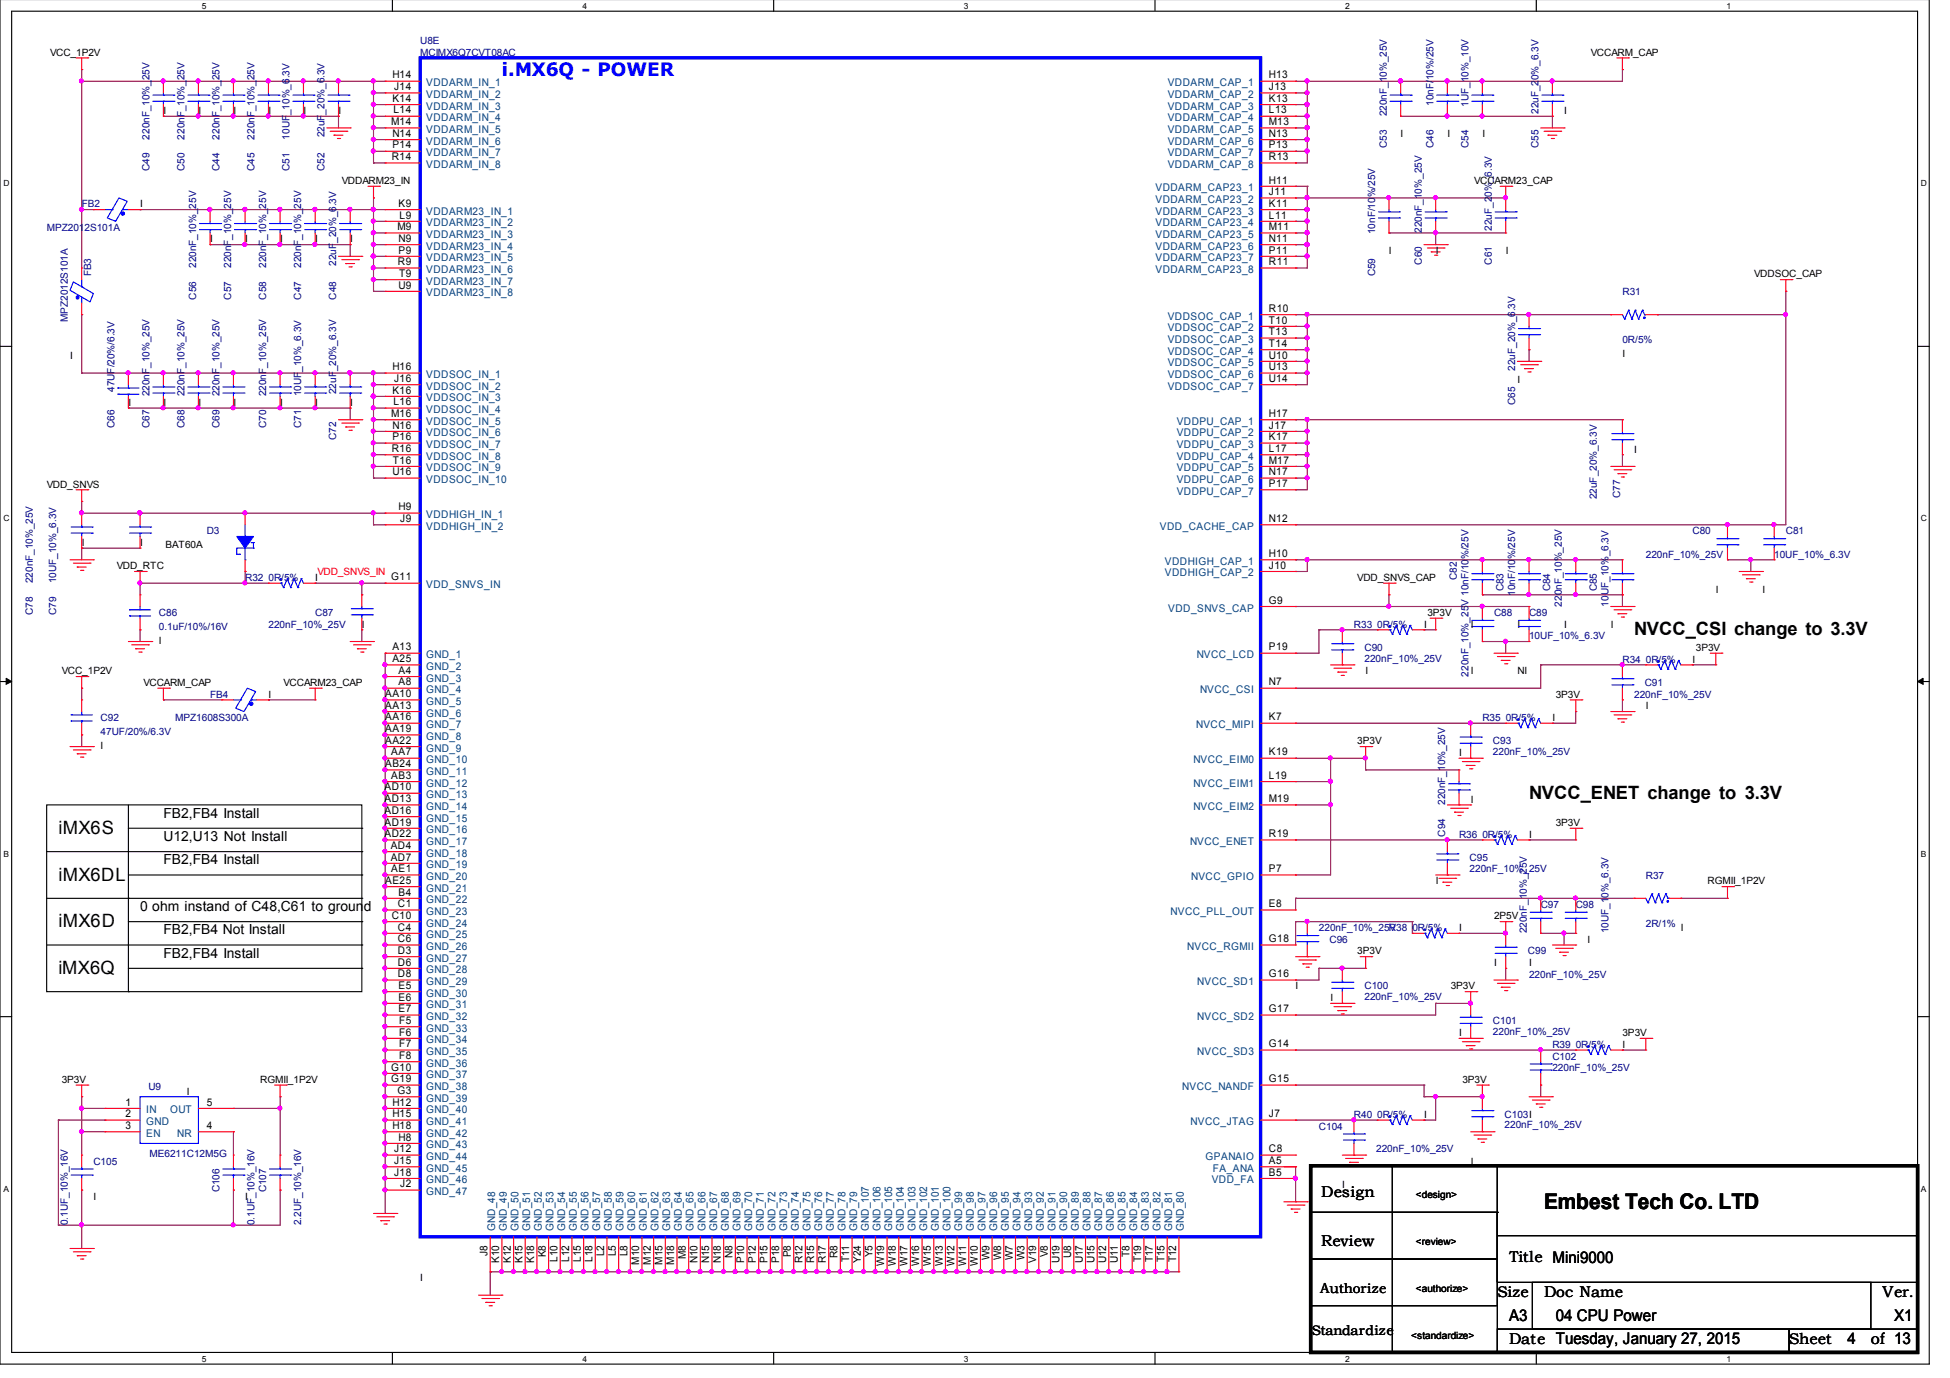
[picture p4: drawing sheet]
<svg xmlns="http://www.w3.org/2000/svg" width="297mm" height="210mm" viewBox="0 0 297 210" stroke-linecap="round" stroke-linejoin="round" font-family="sans-serif">
<defs><g id="words">
<text font-size="3.3" x="235.2" y="184.2">Embest Tech Co. LTD</text>
<text font-size="2.8" fill="#00f" x="76.5" y="11.6">i.MX6Q - POWER</text>
<g font-size="2.8">
<text x="248.9" y="96.8">NVCC_CSI change to 3.3V</text>
<text x="232.9" y="121.7">NVCC_ENET change to 3.3V</text>
<text x="8.9" y="127">iMX6S</text>
<text x="8.9" y="134.1">iMX6DL</text>
<text x="8.9" y="141.2">iMX6D</text>
<text x="8.9" y="148.4">iMX6Q</text>
</g>
<g font-size="2.5">
<text x="229.9" y="201.2">A3</text>
<text x="237" y="201.2">04 CPU Power</text>
<text x="288.5" y="201.2">X1</text>
<text x="281.4" y="204.7">4</text>
<text x="285" y="204.7">of 13</text>
</g>
<g font-size="2.4">
<text x="201.3" y="182.4">Design</text>
<text x="201.3" y="189.8">Review</text>
<text x="228.1" y="197.5">Size</text>
<text x="229.9" y="192.2">Title Mini9000</text>
<text x="235.2" y="197.5">Doc Name</text>
<text x="286.8" y="197.5">Ver.</text>
<text x="229.9" y="204.7">Date Tuesday, January 27, 2015</text>
<text x="272.5" y="204.7">Sheet</text>
</g>
<g font-size="2.1">
<text x="24.9" y="124.6">FB2,FB4 Install</text>
<text x="24.9" y="131.7">FB2,FB4 Install</text>
<text x="24.9" y="128.1">U12,U13 Not Install</text>
<text x="21.3" y="138.8">0 ohm instand of C48,C61 to ground</text>
<text x="24.9" y="142.3">FB2,FB4 Not Install</text>
<text x="24.9" y="145.9">FB2,FB4 Install</text>
<text x="201.1" y="196.9">Authorize</text>
<text x="199.8" y="203.3">Standardize</text>
</g>
<g font-size="1.6">
<text x="59.8" y="12">H14</text>
<text x="193.3" y="12">H13</text>
<text x="59.8" y="15.5">K14</text>
<text x="59.9" y="17.3">L14</text>
<text x="60" y="13.7">J14</text>
<text x="193.3" y="13.7">J13</text>
<text x="193.3" y="15.5">K13</text>
<text x="193.3" y="17.3">L13</text>
<text x="59.6" y="19.1">M14</text>
<text x="59.8" y="20.8">N14</text>
<text x="59.8" y="22.6">P14</text>
<text x="193.3" y="19.1">M13</text>
<text x="193.3" y="20.8">N13</text>
<text x="193.3" y="22.6">P13</text>
<text x="59.7" y="24.4">R14</text>
<text x="193.3" y="24.4">R13</text>
<text x="193.3" y="28">H11</text>
<text x="193.3" y="29.7">J11</text>
<text x="60.5" y="35.1">M9</text>
<text x="60.7" y="31.5">K9</text>
<text x="60.9" y="33.3">L9</text>
<text x="193.3" y="31.5">K11</text>
<text x="193.3" y="33.3">L11</text>
<text x="193.3" y="35.1">M11</text>
<text x="60.6" y="40.4">R9</text>
<text x="60.7" y="36.8">N9</text>
<text x="60.7" y="38.6">P9</text>
<text x="193.3" y="40.4">R11</text>
<text x="193.3" y="36.8">N11</text>
<text x="193.3" y="38.6">P11</text>
<text x="60.7" y="44">U9</text>
<text x="60.8" y="42.2">T9</text>
<text x="193.3" y="47.5">R10</text>
<text x="193.3" y="49.3">T10</text>
<text x="193.3" y="51.1">T13</text>
<text x="193.3" y="52.8">T14</text>
<text x="59.8" y="60">K16</text>
<text x="59.8" y="56.4">H16</text>
<text x="60" y="58.2">J16</text>
<text x="193.3" y="54.6">U10</text>
<text x="193.3" y="56.4">U13</text>
<text x="193.3" y="58.2">U14</text>
<text x="59.6" y="63.5">M16</text>
<text x="59.8" y="65.3">N16</text>
<text x="59.9" y="61.7">L16</text>
<text x="193.3" y="65.3">J17</text>
<text x="193.3" y="63.5">H17</text>
<text x="59.7" y="68.8">R16</text>
<text x="59.8" y="67.1">P16</text>
<text x="59.9" y="70.6">T16</text>
<text x="193.3" y="67.1">K17</text>
<text x="193.3" y="68.8">L17</text>
<text x="193.3" y="70.6">M17</text>
<text x="59.8" y="72.4">U16</text>
<text x="60.7" y="77.7">H9</text>
<text x="193.3" y="72.4">N17</text>
<text x="193.3" y="74.2">P17</text>
<text x="61" y="79.5">J9</text>
<text x="193.3" y="79.5">N12</text>
<text x="59.6" y="88.4">G11</text>
<text x="193.3" y="84.9">H10</text>
<text x="193.3" y="86.6">J10</text>
<text x="193.3" y="92">G9</text>
<text x="59.8" y="99.1">A13</text>
<text x="59.8" y="100.9">A25</text>
<text x="193.3" y="99.1">P19</text>
<text x="58.7" y="106.2">AA10</text>
<text x="58.7" y="108">AA13</text>
<text x="60.7" y="102.6">A4</text>
<text x="60.7" y="104.4">A8</text>
<text x="193.3" y="104.4">N7</text>
<text x="58.7" y="109.7">AA16</text>
<text x="58.7" y="111.5">AA19</text>
<text x="58.7" y="113.3">AA22</text>
<text x="193.3" y="109.7">K7</text>
<text x="58.7" y="116.9">AB24</text>
<text x="59.6" y="115.1">AA7</text>
<text x="59.6" y="118.6">AB3</text>
<text x="193.3" y="115.1">K19</text>
<text x="193.3" y="118.6">L19</text>
<text x="58.6" y="120.4">AD10</text>
<text x="58.6" y="122.2">AD13</text>
<text x="58.6" y="124">AD16</text>
<text x="58.6" y="125.7">AD19</text>
<text x="193.3" y="122.2">M19</text>
<text x="58.6" y="127.5">AD22</text>
<text x="59.5" y="129.3">AD4</text>
<text x="59.5" y="131.1">AD7</text>
<text x="193.3" y="127.5">R19</text>
<text x="58.7" y="134.6">AE25</text>
<text x="59.6" y="132.9">AE1</text>
<text x="60.7" y="136.4">B4</text>
<text x="193.3" y="132.9">P7</text>
<text x="59.7" y="140">C10</text>
<text x="60.6" y="138.2">C1</text>
<text x="60.6" y="141.7">C4</text>
<text x="60.6" y="143.5">C6</text>
<text x="193.3" y="138.2">E8</text>
<text x="193.3" y="143.5">G18</text>
<text x="60.6" y="145.3">D3</text>
<text x="60.6" y="147.1">D6</text>
<text x="60.6" y="148.9">D8</text>
<text x="193.3" y="148.9">G16</text>
<text x="60.7" y="150.6">E5</text>
<text x="60.7" y="152.4">E6</text>
<text x="60.7" y="154.2">E7</text>
<text x="60.8" y="156">F5</text>
<text x="193.3" y="154.2">G17</text>
<text x="60.8" y="157.7">F6</text>
<text x="60.8" y="159.5">F7</text>
<text x="60.8" y="161.3">F8</text>
<text x="193.3" y="159.5">G14</text>
<text x="59.6" y="163.1">G10</text>
<text x="59.6" y="164.9">G19</text>
<text x="60.5" y="166.6">G3</text>
<text x="193.3" y="164.9">G15</text>
<text x="19.1" y="168.4">1</text>
<text x="19.1" y="170.2">2</text>
<text x="19.1" y="172">3</text>
<text x="31.5" y="172">4</text>
<text x="31.5" y="168.4">5</text>
<text x="59.8" y="168.4">H12</text>
<text x="59.8" y="170.2">H15</text>
<text x="59.8" y="172">H18</text>
<text x="60.7" y="173.8">H8</text>
<text x="193.3" y="170.2">J7</text>
<text x="60" y="175.5">J12</text>
<text x="60" y="177.3">J15</text>
<text x="60" y="179.1">J18</text>
<text x="193.3" y="179.1">B5</text>
<text x="193.3" y="175.5">C8</text>
<text x="193.3" y="177.3">A5</text>
<text x="61" y="180.9">J2</text>
<text x="74.3" y="191.3" transform="rotate(-90 74.3 191.3)">J8</text>
<text x="83.1" y="191.5" transform="rotate(-90 83.1 191.5)">K8</text>
<text x="92" y="191.4" transform="rotate(-90 92 191.4)">L2</text>
<text x="93.8" y="191.4" transform="rotate(-90 93.8 191.4)">L5</text>
<text x="95.6" y="191.4" transform="rotate(-90 95.6 191.4)">L8</text>
<text x="104.5" y="191.8" transform="rotate(-90 104.5 191.8)">M8</text>
<text x="111.6" y="191.6" transform="rotate(-90 111.6 191.6)">N8</text>
<text x="120.5" y="191.5" transform="rotate(-90 120.5 191.5)">P8</text>
<text x="127.6" y="191.6" transform="rotate(-90 127.6 191.6)">R8</text>
<text x="132.9" y="191.5" transform="rotate(-90 132.9 191.5)">Y5</text>
<text x="150.7" y="192" transform="rotate(-90 150.7 192)">W9</text>
<text x="152.5" y="192" transform="rotate(-90 152.5 192)">W8</text>
<text x="154.3" y="192" transform="rotate(-90 154.3 192)">W7</text>
<text x="156" y="192" transform="rotate(-90 156 192)">W3</text>
<text x="159.6" y="191.5" transform="rotate(-90 159.6 191.5)">V8</text>
<text x="163.2" y="191.6" transform="rotate(-90 163.2 191.6)">U8</text>
<text x="172" y="191.4" transform="rotate(-90 172 191.4)">T8</text>
<text x="76" y="192.4" transform="rotate(-90 76 192.4)">K10</text>
<text x="77.8" y="192.4" transform="rotate(-90 77.8 192.4)">K12</text>
<text x="79.6" y="192.4" transform="rotate(-90 79.6 192.4)">K15</text>
<text x="81.4" y="192.4" transform="rotate(-90 81.4 192.4)">K18</text>
<text x="84.9" y="192.2" transform="rotate(-90 84.9 192.2)">L10</text>
<text x="86.7" y="192.2" transform="rotate(-90 86.7 192.2)">L12</text>
<text x="88.5" y="192.2" transform="rotate(-90 88.5 192.2)">L15</text>
<text x="90.3" y="192.2" transform="rotate(-90 90.3 192.2)">L18</text>
<text x="97.4" y="192.6" transform="rotate(-90 97.4 192.6)">M10</text>
<text x="99.1" y="192.6" transform="rotate(-90 99.1 192.6)">M12</text>
<text x="100.9" y="192.6" transform="rotate(-90 100.9 192.6)">M15</text>
<text x="102.7" y="192.6" transform="rotate(-90 102.7 192.6)">M18</text>
<text x="106.3" y="192.5" transform="rotate(-90 106.3 192.5)">N10</text>
<text x="108" y="192.5" transform="rotate(-90 108 192.5)">N15</text>
<text x="109.8" y="192.5" transform="rotate(-90 109.8 192.5)">N18</text>
<text x="113.4" y="192.4" transform="rotate(-90 113.4 192.4)">P10</text>
<text x="115.1" y="192.4" transform="rotate(-90 115.1 192.4)">P12</text>
<text x="116.9" y="192.4" transform="rotate(-90 116.9 192.4)">P15</text>
<text x="118.7" y="192.4" transform="rotate(-90 118.7 192.4)">P18</text>
<text x="122.3" y="192.5" transform="rotate(-90 122.3 192.5)">R12</text>
<text x="124" y="192.5" transform="rotate(-90 124 192.5)">R15</text>
<text x="125.8" y="192.5" transform="rotate(-90 125.8 192.5)">R17</text>
<text x="129.4" y="192.3" transform="rotate(-90 129.4 192.3)">T11</text>
<text x="131.1" y="192.4" transform="rotate(-90 131.1 192.4)">Y24</text>
<text x="134.7" y="192.8" transform="rotate(-90 134.7 192.8)">W19</text>
<text x="136.5" y="192.8" transform="rotate(-90 136.5 192.8)">W18</text>
<text x="138.3" y="192.8" transform="rotate(-90 138.3 192.8)">W17</text>
<text x="140" y="192.8" transform="rotate(-90 140 192.8)">W16</text>
<text x="141.8" y="192.8" transform="rotate(-90 141.8 192.8)">W15</text>
<text x="143.6" y="192.8" transform="rotate(-90 143.6 192.8)">W13</text>
<text x="145.4" y="192.8" transform="rotate(-90 145.4 192.8)">W12</text>
<text x="147.2" y="192.8" transform="rotate(-90 147.2 192.8)">W11</text>
<text x="148.9" y="192.8" transform="rotate(-90 148.9 192.8)">W10</text>
<text x="157.8" y="192.4" transform="rotate(-90 157.8 192.4)">V19</text>
<text x="161.4" y="192.5" transform="rotate(-90 161.4 192.5)">U19</text>
<text x="164.9" y="192.5" transform="rotate(-90 164.9 192.5)">U17</text>
<text x="166.7" y="192.5" transform="rotate(-90 166.7 192.5)">U15</text>
<text x="168.5" y="192.5" transform="rotate(-90 168.5 192.5)">U12</text>
<text x="170.3" y="192.5" transform="rotate(-90 170.3 192.5)">U11</text>
<text x="173.8" y="192.3" transform="rotate(-90 173.8 192.3)">T19</text>
<text x="175.6" y="192.3" transform="rotate(-90 175.6 192.3)">T17</text>
<text x="177.4" y="192.3" transform="rotate(-90 177.4 192.3)">T15</text>
<text x="179.2" y="192.3" transform="rotate(-90 179.2 192.3)">T12</text>
</g>
<g font-size="1.6" fill="#004080">
<text x="64.9" y="13.1">VDDARM_IN_1</text>
<text x="64.9" y="14.9">VDDARM_IN_2</text>
<text x="64.9" y="16.7">VDDARM_IN_3</text>
<text x="177.9" y="13.1">VDDARM_CAP_1</text>
<text x="177.9" y="14.9">VDDARM_CAP_2</text>
<text x="177.9" y="16.7">VDDARM_CAP_3</text>
<text x="64.9" y="18.5">VDDARM_IN_4</text>
<text x="64.9" y="20.2">VDDARM_IN_5</text>
<text x="64.9" y="22">VDDARM_IN_6</text>
<text x="64.9" y="23.8">VDDARM_IN_7</text>
<text x="177.9" y="18.5">VDDARM_CAP_4</text>
<text x="177.9" y="20.2">VDDARM_CAP_5</text>
<text x="177.9" y="22">VDDARM_CAP_6</text>
<text x="177.9" y="23.8">VDDARM_CAP_7</text>
<text x="64.9" y="25.6">VDDARM_IN_8</text>
<text x="176" y="29.1">VDDARM_CAP23_1</text>
<text x="177.9" y="25.6">VDDARM_CAP_8</text>
<text x="64.9" y="32.7">VDDARM23_IN_1</text>
<text x="64.9" y="34.5">VDDARM23_IN_2</text>
<text x="176" y="30.9">VDDARM_CAP23_2</text>
<text x="176" y="32.7">VDDARM_CAP23_3</text>
<text x="176" y="34.5">VDDARM_CAP23_4</text>
<text x="64.9" y="36.3">VDDARM23_IN_3</text>
<text x="64.9" y="38">VDDARM23_IN_4</text>
<text x="64.9" y="39.8">VDDARM23_IN_5</text>
<text x="64.9" y="41.6">VDDARM23_IN_6</text>
<text x="176" y="41.6">VDDARM_CAP23_8</text>
<text x="176" y="36.3">VDDARM_CAP23_5</text>
<text x="176" y="38">VDDARM_CAP23_6</text>
<text x="176" y="39.8">VDDARM_CAP23_7</text>
<text x="64.9" y="43.4">VDDARM23_IN_7</text>
<text x="64.9" y="45.1">VDDARM23_IN_8</text>
<text x="177.9" y="48.7">VDDSOC_CAP_1</text>
<text x="177.9" y="50.5">VDDSOC_CAP_2</text>
<text x="177.9" y="52.3">VDDSOC_CAP_3</text>
<text x="64.9" y="59.4">VDDSOC_IN_2</text>
<text x="64.9" y="57.6">VDDSOC_IN_1</text>
<text x="177.9" y="54">VDDSOC_CAP_4</text>
<text x="177.9" y="55.8">VDDSOC_CAP_5</text>
<text x="177.9" y="57.6">VDDSOC_CAP_6</text>
<text x="177.9" y="59.4">VDDSOC_CAP_7</text>
<text x="64.9" y="62.9">VDDSOC_IN_4</text>
<text x="64.9" y="61.1">VDDSOC_IN_3</text>
<text x="64.9" y="64.7">VDDSOC_IN_5</text>
<text x="179.2" y="64.7">VDDPU_CAP_1</text>
<text x="64.9" y="66.5">VDDSOC_IN_6</text>
<text x="64.9" y="68.3">VDDSOC_IN_7</text>
<text x="64.9" y="70">VDDSOC_IN_8</text>
<text x="64.9" y="71.8">VDDSOC_IN_9</text>
<text x="179.2" y="66.5">VDDPU_CAP_2</text>
<text x="179.2" y="68.3">VDDPU_CAP_3</text>
<text x="179.2" y="70">VDDPU_CAP_4</text>
<text x="179.2" y="71.8">VDDPU_CAP_5</text>
<text x="64.9" y="73.6">VDDSOC_IN_10</text>
<text x="179.2" y="73.6">VDDPU_CAP_6</text>
<text x="179.2" y="75.4">VDDPU_CAP_7</text>
<text x="64.9" y="80.7">VDDHIGH_IN_2</text>
<text x="64.9" y="78.9">VDDHIGH_IN_1</text>
<text x="176.7" y="80.7">VDD_CACHE_CAP</text>
<text x="64.9" y="89.6">VDD_SNVS_IN</text>
<text x="177.5" y="86">VDDHIGH_CAP_1</text>
<text x="177.5" y="87.8">VDDHIGH_CAP_2</text>
<text x="178" y="93.1">VDD_SNVS_CAP</text>
<text x="64.9" y="100.3">GND_1</text>
<text x="182.3" y="100.3">NVCC_LCD</text>
<text x="64.9" y="102">GND_2</text>
<text x="64.9" y="103.8">GND_3</text>
<text x="64.9" y="105.6">GND_4</text>
<text x="64.9" y="107.4">GND_5</text>
<text x="182.8" y="105.6">NVCC_CSI</text>
<text x="64.9" y="109.1">GND_6</text>
<text x="64.9" y="110.9">GND_7</text>
<text x="64.9" y="112.7">GND_8</text>
<text x="182.2" y="110.9">NVCC_MIPI</text>
<text x="64.9" y="114.5">GND_9</text>
<text x="64.9" y="116.3">GND_10</text>
<text x="64.9" y="118">GND_11</text>
<text x="64.9" y="119.8">GND_12</text>
<text x="181.8" y="116.3">NVCC_EIM0</text>
<text x="181.8" y="119.8">NVCC_EIM1</text>
<text x="64.9" y="121.6">GND_13</text>
<text x="64.9" y="123.4">GND_14</text>
<text x="64.9" y="125.2">GND_15</text>
<text x="181.8" y="123.4">NVCC_EIM2</text>
<text x="64.9" y="126.9">GND_16</text>
<text x="64.9" y="128.7">GND_17</text>
<text x="64.9" y="130.5">GND_18</text>
<text x="181.3" y="128.7">NVCC_ENET</text>
<text x="64.9" y="132.3">GND_19</text>
<text x="64.9" y="134">GND_20</text>
<text x="64.9" y="135.8">GND_21</text>
<text x="64.9" y="137.6">GND_22</text>
<text x="181.4" y="134">NVCC_GPIO</text>
<text x="64.9" y="139.4">GND_23</text>
<text x="64.9" y="141.2">GND_24</text>
<text x="64.9" y="142.9">GND_25</text>
<text x="178.3" y="139.4">NVCC_PLL_OUT</text>
<text x="64.9" y="144.7">GND_26</text>
<text x="64.9" y="146.5">GND_27</text>
<text x="64.9" y="148.3">GND_28</text>
<text x="180.8" y="144.7">NVCC_RGMII</text>
<text x="64.9" y="150">GND_29</text>
<text x="64.9" y="151.8">GND_30</text>
<text x="64.9" y="153.6">GND_31</text>
<text x="64.9" y="155.4">GND_32</text>
<text x="182.4" y="155.4">NVCC_SD2</text>
<text x="182.4" y="150">NVCC_SD1</text>
<text x="64.9" y="157.2">GND_33</text>
<text x="64.9" y="158.9">GND_34</text>
<text x="64.9" y="160.7">GND_35</text>
<text x="182.4" y="160.7">NVCC_SD3</text>
<text x="64.9" y="162.5">GND_36</text>
<text x="64.9" y="164.3">GND_37</text>
<text x="64.9" y="166">GND_38</text>
<text x="64.9" y="167.8">GND_39</text>
<text x="180.1" y="166">NVCC_NANDF</text>
<text x="22.3" y="169.6">IN</text>
<text x="22.3" y="171.4">GND</text>
<text x="22.3" y="173.2">EN</text>
<text x="25.9" y="169.6">OUT</text>
<text x="27" y="173.2">NR</text>
<text x="64.9" y="169.6">GND_40</text>
<text x="64.9" y="171.4">GND_41</text>
<text x="64.9" y="173.2">GND_42</text>
<text x="181.4" y="171.4">NVCC_JTAG</text>
<text x="64.9" y="174.9">GND_43</text>
<text x="64.9" y="176.7">GND_44</text>
<text x="64.9" y="178.5">GND_45</text>
<text x="183.6" y="176.7">GPANAIO</text>
<text x="184.7" y="178.5">FA_ANA</text>
<text x="64.9" y="180.3">GND_46</text>
<text x="64.9" y="182">GND_47</text>
<text x="184.6" y="180.3">VDD_FA</text>
<text x="75.4" y="187.5" transform="rotate(-90 75.4 187.5)">GND_48</text>
<text x="77.2" y="187.5" transform="rotate(-90 77.2 187.5)">GND_49</text>
<text x="79" y="187.5" transform="rotate(-90 79 187.5)">GND_50</text>
<text x="80.8" y="187.5" transform="rotate(-90 80.8 187.5)">GND_51</text>
<text x="82.5" y="187.5" transform="rotate(-90 82.5 187.5)">GND_52</text>
<text x="84.3" y="187.5" transform="rotate(-90 84.3 187.5)">GND_53</text>
<text x="86.1" y="187.5" transform="rotate(-90 86.1 187.5)">GND_54</text>
<text x="87.9" y="187.5" transform="rotate(-90 87.9 187.5)">GND_55</text>
<text x="89.7" y="187.5" transform="rotate(-90 89.7 187.5)">GND_56</text>
<text x="91.4" y="187.5" transform="rotate(-90 91.4 187.5)">GND_57</text>
<text x="93.2" y="187.5" transform="rotate(-90 93.2 187.5)">GND_58</text>
<text x="95" y="187.5" transform="rotate(-90 95 187.5)">GND_59</text>
<text x="96.8" y="187.5" transform="rotate(-90 96.8 187.5)">GND_60</text>
<text x="98.6" y="187.5" transform="rotate(-90 98.6 187.5)">GND_61</text>
<text x="100.3" y="187.5" transform="rotate(-90 100.3 187.5)">GND_62</text>
<text x="102.1" y="187.5" transform="rotate(-90 102.1 187.5)">GND_63</text>
<text x="103.9" y="187.5" transform="rotate(-90 103.9 187.5)">GND_64</text>
<text x="105.7" y="187.5" transform="rotate(-90 105.7 187.5)">GND_65</text>
<text x="107.4" y="187.5" transform="rotate(-90 107.4 187.5)">GND_66</text>
<text x="109.2" y="187.5" transform="rotate(-90 109.2 187.5)">GND_67</text>
<text x="111" y="187.5" transform="rotate(-90 111 187.5)">GND_68</text>
<text x="112.8" y="187.5" transform="rotate(-90 112.8 187.5)">GND_69</text>
<text x="114.6" y="187.5" transform="rotate(-90 114.6 187.5)">GND_70</text>
<text x="116.3" y="187.5" transform="rotate(-90 116.3 187.5)">GND_71</text>
<text x="118.1" y="187.5" transform="rotate(-90 118.1 187.5)">GND_72</text>
<text x="119.9" y="187.5" transform="rotate(-90 119.9 187.5)">GND_73</text>
<text x="121.7" y="187.5" transform="rotate(-90 121.7 187.5)">GND_74</text>
<text x="123.4" y="187.5" transform="rotate(-90 123.4 187.5)">GND_75</text>
<text x="125.2" y="187.5" transform="rotate(-90 125.2 187.5)">GND_76</text>
<text x="127" y="187.5" transform="rotate(-90 127 187.5)">GND_77</text>
<text x="128.8" y="187.5" transform="rotate(-90 128.8 187.5)">GND_78</text>
<text x="130.6" y="187.5" transform="rotate(-90 130.6 187.5)">GND_79</text>
<text x="132.3" y="187.5" transform="rotate(-90 132.3 187.5)">GND_107</text>
<text x="134.1" y="187.5" transform="rotate(-90 134.1 187.5)">GND_106</text>
<text x="135.9" y="187.5" transform="rotate(-90 135.9 187.5)">GND_105</text>
<text x="137.7" y="187.5" transform="rotate(-90 137.7 187.5)">GND_104</text>
<text x="139.4" y="187.5" transform="rotate(-90 139.4 187.5)">GND_103</text>
<text x="141.2" y="187.5" transform="rotate(-90 141.2 187.5)">GND_102</text>
<text x="143" y="187.5" transform="rotate(-90 143 187.5)">GND_101</text>
<text x="144.8" y="187.5" transform="rotate(-90 144.8 187.5)">GND_100</text>
<text x="146.6" y="187.5" transform="rotate(-90 146.6 187.5)">GND_99</text>
<text x="148.3" y="187.5" transform="rotate(-90 148.3 187.5)">GND_98</text>
<text x="150.1" y="187.5" transform="rotate(-90 150.1 187.5)">GND_97</text>
<text x="151.9" y="187.5" transform="rotate(-90 151.9 187.5)">GND_96</text>
<text x="153.7" y="187.5" transform="rotate(-90 153.7 187.5)">GND_95</text>
<text x="155.4" y="187.5" transform="rotate(-90 155.4 187.5)">GND_94</text>
<text x="157.2" y="187.5" transform="rotate(-90 157.2 187.5)">GND_93</text>
<text x="159" y="187.5" transform="rotate(-90 159 187.5)">GND_92</text>
<text x="160.8" y="187.5" transform="rotate(-90 160.8 187.5)">GND_91</text>
<text x="162.6" y="187.5" transform="rotate(-90 162.6 187.5)">GND_90</text>
<text x="164.3" y="187.5" transform="rotate(-90 164.3 187.5)">GND_89</text>
<text x="166.1" y="187.5" transform="rotate(-90 166.1 187.5)">GND_88</text>
<text x="167.9" y="187.5" transform="rotate(-90 167.9 187.5)">GND_87</text>
<text x="169.7" y="187.5" transform="rotate(-90 169.7 187.5)">GND_86</text>
<text x="171.4" y="187.5" transform="rotate(-90 171.4 187.5)">GND_85</text>
<text x="173.2" y="187.5" transform="rotate(-90 173.2 187.5)">GND_84</text>
<text x="175" y="187.5" transform="rotate(-90 175 187.5)">GND_83</text>
<text x="176.8" y="187.5" transform="rotate(-90 176.8 187.5)">GND_82</text>
<text x="178.6" y="187.5" transform="rotate(-90 178.6 187.5)">GND_81</text>
<text x="180.3" y="187.5" transform="rotate(-90 180.3 187.5)">GND_80</text>
</g>
<g font-size="1.5">
<text x="7.6" y="8.5">VCC_1P2V</text>
<text x="242.3" y="8.5">VCCARM_CAP</text>
<text x="24.9" y="17.4">I</text>
<text x="30.2" y="17.4">I</text>
<text x="35.6" y="17.4">I</text>
<text x="40.9" y="17.4">I</text>
<text x="46.2" y="17.4">I</text>
<text x="51.6" y="17.4">I</text>
<text x="238.3" y="17.4">I</text>
<text x="213.4" y="20.9">I</text>
<text x="220.5" y="20.9">I</text>
<text x="225.8" y="20.9">I</text>
<text x="52.1" y="28">VDDARM23_IN</text>
<text x="224.5" y="28">VCCARM23_CAP</text>
<text x="21.3" y="31.6">I</text>
<text x="32" y="36.9">I</text>
<text x="37.3" y="36.9">I</text>
<text x="42.7" y="36.9">I</text>
<text x="48" y="36.9">I</text>
<text x="53.3" y="36.9">I</text>
<text x="211.6" y="38.7">I</text>
<text x="218.7" y="38.7">I</text>
<text x="229.4" y="38.7">I</text>
<text x="267.2" y="42.3">VDDSOC_CAP</text>
<text x="10.7" y="54.7">I</text>
<text x="231.1" y="58.3">I</text>
<text x="247.1" y="54.4">I</text>
<text x="19.6" y="61.8">I</text>
<text x="24.9" y="61.8">I</text>
<text x="30.2" y="61.8">I</text>
<text x="35.6" y="61.8">I</text>
<text x="42.7" y="61.8">I</text>
<text x="48" y="61.8">I</text>
<text x="53.3" y="61.8">I</text>
<text x="248.9" y="68.9">I</text>
<text x="7.1" y="74.3">VDD_SNVS</text>
<text x="12.4" y="83.2">I</text>
<text x="21.3" y="83.2">I</text>
<text x="25.2" y="83.5">BAT60A</text>
<text x="17.8" y="86.7">VDD_RTC</text>
<text x="48" y="88.5">I</text>
<text x="206.8" y="88.5">VDD_SNVS_CAP</text>
<text x="55.1" y="95.6">I</text>
<text x="216.9" y="95.6">I</text>
<text x="217.4" y="93.8">3P3V</text>
<text x="224" y="95.6">I</text>
<text x="231.1" y="95.6">I</text>
<text x="238.3" y="95.6">I</text>
<text x="245.4" y="95.6">I</text>
<text x="261.4" y="90.3">I</text>
<text x="268.5" y="90.3">I</text>
<text x="24.2" y="98.1">I</text>
<text x="257.8" y="100.9">I</text>
<text x="258.3" y="99.2">3P3V</text>
<text x="9.4" y="102.7">VCC_1P2V</text>
<text x="21.8" y="104.5">VCCARM_CAP</text>
<text x="40.9" y="106.3">I</text>
<text x="43.2" y="104.5">VCCARM23_CAP</text>
<text x="208" y="102.7">I</text>
<text x="224" y="102.7">I</text>
<text x="231.1" y="102.7">NI</text>
<text x="237" y="106.3">3P3V</text>
<text x="206.8" y="113.4">3P3V</text>
<text x="236.5" y="109.8">I</text>
<text x="250.7" y="108">I</text>
<text x="15.3" y="114.1">I</text>
<text x="222.2" y="115.2">I</text>
<text x="224" y="122.3">I</text>
<text x="237" y="125.8">3P3V</text>
<text x="232.9" y="127.6">I</text>
<text x="218.7" y="134.7">I</text>
<text x="260.1" y="134.7">RGMII_1P2V</text>
<text x="222.2" y="141.8">I</text>
<text x="227.6" y="140.1">2P5V</text>
<text x="241.8" y="143.6">I</text>
<text x="256" y="141.8">I</text>
<text x="206.8" y="145.4">3P3V</text>
<text x="227.6" y="147.2">I</text>
<text x="232.9" y="147.2">I</text>
<text x="197.4" y="150.7">I</text>
<text x="202.7" y="152.5">I</text>
<text x="221" y="150.7">3P3V</text>
<text x="222.2" y="157.8">I</text>
<text x="247.1" y="157.8">3P3V</text>
<text x="247.1" y="159.6">I</text>
<text x="9.4" y="164.9">3P3V</text>
<text x="28.4" y="166.7">I</text>
<text x="39.6" y="164.9">RGMII_1P2V</text>
<text x="222.8" y="164.9">3P3V</text>
<text x="216.9" y="170.3">I</text>
<text x="224" y="177.4">I</text>
<text x="14.2" y="182.7">I</text>
<text x="37.3" y="182.7">I</text>
<text x="204.5" y="180.9">I</text>
<text x="215.6" y="182.6">&lt;design&gt;</text>
<text x="215.6" y="189.7">&lt;review&gt;</text>
<text x="64" y="195.2">I</text>
<text x="215.6" y="196.8">&lt;authorize&gt;</text>
<text x="215" y="203.9">&lt;standardize&gt;</text>
</g>
<g font-size="1.5" fill="#000080">
<text x="64" y="6.7">U8E</text>
<text x="64" y="8.5">MCIMX6Q7CVT08AC</text>
<text x="211.2" y="17.7" transform="rotate(-90 211.2 17.7)">220nF_10%_25V</text>
<text x="218.4" y="16.1" transform="rotate(-90 218.4 16.1)">10nF/10%/25V</text>
<text x="223.7" y="16.3" transform="rotate(-90 223.7 16.3)">1UF_10%_10V</text>
<text x="234.4" y="17.4" transform="rotate(-90 234.4 17.4)">22uF_20%_6.3V</text>
<text x="22.8" y="21.3" transform="rotate(-90 22.8 21.3)">220nF_10%_25V</text>
<text x="28.1" y="21.3" transform="rotate(-90 28.1 21.3)">220nF_10%_25V</text>
<text x="33.4" y="21.3" transform="rotate(-90 33.4 21.3)">220nF_10%_25V</text>
<text x="38.8" y="21.3" transform="rotate(-90 38.8 21.3)">220nF_10%_25V</text>
<text x="44.1" y="21.3" transform="rotate(-90 44.1 21.3)">10UF_10%_6.3V</text>
<text x="49.4" y="20.9" transform="rotate(-90 49.4 20.9)">22uF_20%_6.3V</text>
<text x="211.2" y="22.5" transform="rotate(-90 211.2 22.5)">C53</text>
<text x="218.4" y="22.5" transform="rotate(-90 218.4 22.5)">C46</text>
<text x="223.7" y="22.5" transform="rotate(-90 223.7 22.5)">C54</text>
<text x="234.4" y="22.5" transform="rotate(-90 234.4 22.5)">C55</text>
<text x="22.8" y="26.1" transform="rotate(-90 22.8 26.1)">C49</text>
<text x="28.1" y="26.1" transform="rotate(-90 28.1 26.1)">C50</text>
<text x="33.4" y="26.1" transform="rotate(-90 33.4 26.1)">C44</text>
<text x="38.8" y="26.1" transform="rotate(-90 38.8 26.1)">C45</text>
<text x="44.1" y="26.1" transform="rotate(-90 44.1 26.1)">C51</text>
<text x="49.4" y="26.1" transform="rotate(-90 49.4 26.1)">C52</text>
<text x="7.1" y="35.2">MPZ2012S101A</text>
<text x="12.4" y="31.6">FB2</text>
<text x="209.5" y="35.7" transform="rotate(-90 209.5 35.7)">10nF/10%/25V</text>
<text x="216.6" y="35.5" transform="rotate(-90 216.6 35.5)">220nF_10%_25V</text>
<text x="227.2" y="35.2" transform="rotate(-90 227.2 35.2)">22uF_20%_6.3V</text>
<text x="29.9" y="40.8" transform="rotate(-90 29.9 40.8)">220nF_10%_25V</text>
<text x="35.2" y="40.8" transform="rotate(-90 35.2 40.8)">220nF_10%_25V</text>
<text x="40.6" y="40.8" transform="rotate(-90 40.6 40.8)">220nF_10%_25V</text>
<text x="45.9" y="40.8" transform="rotate(-90 45.9 40.8)">220nF_10%_25V</text>
<text x="51.2" y="40.5" transform="rotate(-90 51.2 40.5)">22uF_20%_6.3V</text>
<text x="216.6" y="40.3" transform="rotate(-90 216.6 40.3)">C60</text>
<text x="227.2" y="40.3" transform="rotate(-90 227.2 40.3)">C61</text>
<text x="13.9" y="42.1" transform="rotate(-90 13.9 42.1)">FB3</text>
<text x="29.9" y="45.6" transform="rotate(-90 29.9 45.6)">C56</text>
<text x="35.2" y="45.6" transform="rotate(-90 35.2 45.6)">C57</text>
<text x="40.6" y="45.6" transform="rotate(-90 40.6 45.6)">C58</text>
<text x="45.9" y="45.6" transform="rotate(-90 45.9 45.6)">C47</text>
<text x="51.2" y="45.6" transform="rotate(-90 51.2 45.6)">C48</text>
<text x="209.5" y="42.1" transform="rotate(-90 209.5 42.1)">C59</text>
<text x="247.1" y="45">R31</text>
<text x="10.3" y="49" transform="rotate(-90 10.3 49)">MPZ2012S101A</text>
<text x="247.1" y="52.3">0R/5%</text>
<text x="17.4" y="59.7" transform="rotate(-90 17.4 59.7)">47UF/20%/6.3V</text>
<text x="230.8" y="56.5" transform="rotate(-90 230.8 56.5)">22uF_20%_6.3V</text>
<text x="17.4" y="65.2" transform="rotate(-90 17.4 65.2)">C66</text>
<text x="22.8" y="65.2" transform="rotate(-90 22.8 65.2)">C67</text>
<text x="22.8" y="60.4" transform="rotate(-90 22.8 60.4)">220nF_10%_25V</text>
<text x="28.1" y="65.2" transform="rotate(-90 28.1 65.2)">C68</text>
<text x="28.1" y="60.4" transform="rotate(-90 28.1 60.4)">220nF_10%_25V</text>
<text x="33.4" y="65.2" transform="rotate(-90 33.4 65.2)">C69</text>
<text x="33.4" y="60.4" transform="rotate(-90 33.4 60.4)">220nF_10%_25V</text>
<text x="40.6" y="65.2" transform="rotate(-90 40.6 65.2)">C70</text>
<text x="40.6" y="60.4" transform="rotate(-90 40.6 60.4)">220nF_10%_25V</text>
<text x="45.9" y="65.2" transform="rotate(-90 45.9 65.2)">C71</text>
<text x="45.9" y="60.4" transform="rotate(-90 45.9 60.4)">10UF_10%_6.3V</text>
<text x="51.2" y="60" transform="rotate(-90 51.2 60)">22uF_20%_6.3V</text>
<text x="230.8" y="61.7" transform="rotate(-90 230.8 61.7)">C65</text>
<text x="51.2" y="67" transform="rotate(-90 51.2 67)">C72</text>
<text x="243.2" y="76" transform="rotate(-90 243.2 76)">22uF_20%_6.3V</text>
<text x="246.8" y="75.9" transform="rotate(-90 246.8 75.9)">C77</text>
<text x="31.5" y="81.4">D3</text>
<text x="257.8" y="81.4">C80</text>
<text x="272" y="81.4">C81</text>
<text x="5" y="88.8" transform="rotate(-90 5 88.8)">220nF_10%_25V</text>
<text x="8.6" y="88.8" transform="rotate(-90 8.6 88.8)">10UF_10%_6.3V</text>
<text x="37.3" y="88.5">R32</text>
<text x="40.9" y="88.5">0R/5%</text>
<text x="221.9" y="88.3" transform="rotate(-90 221.9 88.3)">C82</text>
<text x="250.7" y="84.9">220nF_10%_25V</text>
<text x="270.3" y="84.9">10UF_10%_6.3V</text>
<text x="5" y="93.7" transform="rotate(-90 5 93.7)">C78</text>
<text x="8.6" y="93.7" transform="rotate(-90 8.6 93.7)">C79</text>
<text x="24.2" y="93.8">C86</text>
<text x="24.2" y="95.9">0.1uF/10%/16V</text>
<text x="40.9" y="95.6">220nF_10%_25V</text>
<text x="48" y="93.8">C87</text>
<text x="206.2" y="95.6">R33</text>
<text x="209.8" y="95.6">0R/5%</text>
<text x="227.6" y="93.8">C88</text>
<text x="229" y="90.1" transform="rotate(-90 229 90.1)">C83</text>
<text x="230.8" y="90.8" transform="rotate(-90 230.8 90.8)">10nF/10%/25V</text>
<text x="232.9" y="93.8">C89</text>
<text x="236.1" y="90.1" transform="rotate(-90 236.1 90.1)">C84</text>
<text x="237.9" y="92.4" transform="rotate(-90 237.9 92.4)">220nF_10%_25V</text>
<text x="243.2" y="90.1" transform="rotate(-90 243.2 90.1)">C85</text>
<text x="245" y="92.4" transform="rotate(-90 245 92.4)">10UF_10%_6.3V</text>
<text x="207.9" y="99.2">C90</text>
<text x="207.9" y="100.8">220nF_10%_25V</text>
<text x="232.9" y="97.4">10UF_10%_6.3V</text>
<text x="247.1" y="100.9">R34</text>
<text x="250.7" y="100.9">0R/5%</text>
<text x="32" y="106.3">FB4</text>
<text x="223.7" y="103.1" transform="rotate(-90 223.7 103.1)">220nF_10%_25V 10nF/10%/25V</text>
<text x="248.9" y="106.3">220nF_10%_25V</text>
<text x="250.5" y="104.5">C91</text>
<text x="15.3" y="109.8">C92</text>
<text x="15.3" y="111.9">47UF/20%/6.3V</text>
<text x="26.7" y="109.8">MPZ1608S300A</text>
<text x="225.8" y="109.8">R35</text>
<text x="227.4" y="113.4">C93</text>
<text x="229.4" y="109.8">0R/5%</text>
<text x="227.4" y="115">220nF_10%_25V</text>
<text x="220.1" y="122.6" transform="rotate(-90 220.1 122.6)">220nF_10%_25V</text>
<text x="220.1" y="127.4" transform="rotate(-90 220.1 127.4)">C94</text>
<text x="222.2" y="127.6">R36</text>
<text x="223.9" y="131.2">C95</text>
<text x="225.8" y="127.6">0R/5%</text>
<text x="223.9" y="132.8">220nF_10%_25V</text>
<text x="250.7" y="133.9">R37</text>
<text x="200.9" y="141.8">220nF_10%_25V</text>
<text x="202.5" y="143.6">C96</text>
<text x="211.6" y="141.8">R38</text>
<text x="215.1" y="141.8">0R/5%</text>
<text x="232.6" y="142.2" transform="rotate(-90 232.6 142.2)">220nF_10%_25V</text>
<text x="234.7" y="138.3">C97</text>
<text x="240" y="138.3">C98</text>
<text x="245" y="142.2" transform="rotate(-90 245 142.2)">10UF_10%_6.3V</text>
<text x="250.7" y="141.2">2R/1%</text>
<text x="232.7" y="145.4">C99</text>
<text x="232.9" y="148.9">220nF_10%_25V</text>
<text x="207.9" y="150.7">C100</text>
<text x="207.9" y="152.3">220nF_10%_25V</text>
<text x="227.4" y="156.1">C101</text>
<text x="227.4" y="157.7">220nF_10%_25V</text>
<text x="236.5" y="161.4">C102</text>
<text x="236.5" y="159.6">R39</text>
<text x="240" y="159.6">0R/5%</text>
<text x="22.6" y="166">U9</text>
<text x="236.5" y="163.2">220nF_10%_25V</text>
<text x="200.9" y="172.1">C104</text>
<text x="206.2" y="170.3">R40</text>
<text x="209.8" y="170.3">0R/5%</text>
<text x="229.2" y="170.3">C103I</text>
<text x="229.2" y="171.9">220nF_10%_25V</text>
<text x="14.2" y="177.4">C105</text>
<text x="22.8" y="176.3">ME6211C12M5G</text>
<text x="209.6" y="175.4">220nF_10%_25V</text>
<text x="33.4" y="181.6" transform="rotate(-90 33.4 181.6)">C106</text>
<text x="40.6" y="181.6" transform="rotate(-90 40.6 181.6)">C107</text>
<text x="10.3" y="186.6" transform="rotate(-90 10.3 186.6)">0.1UF_10%_16V</text>
<text x="38.8" y="186.6" transform="rotate(-90 38.8 186.6)">0.1UF_10%_16V</text>
<text x="45.9" y="186.6" transform="rotate(-90 45.9 186.6)">2.2UF_10%_16V</text>
</g>
<text font-size="1.5" fill="#f00" x="48.3" y="87.6">VDD_SNVS_IN</text>
<g font-size="1.3">
<text x="30.7" y="1.4">5</text>
<text x="88.7" y="1.4">4</text>
<text x="146.8" y="1.4">3</text>
<text x="204.9" y="1.4">2</text>
<text x="263" y="1.4">1</text>
<text x=".5" y="28.4">D</text>
<text x="292.6" y="28.4">D</text>
<text x=".5" y="79.4">C</text>
<text x="292.6" y="79.4">C</text>
<text x=".5" y="130.5">B</text>
<text x="292.6" y="130.5">B</text>
<text x=".5" y="181.5">A</text>
<text x="292.6" y="181.5">A</text>
<text x="30.7" y="207.4">5</text>
<text x="88.7" y="207.4">4</text>
<text x="146.8" y="207.4">3</text>
<text x="204.9" y="207.4">2</text>
<text x="263" y="207.4">1</text>
</g>
</g></defs>
<path d="M0 -.1v207.9h293.9v-207.9M1.8 1.7h290.3v204.3h-290.3z" fill="none" stroke="#000" stroke-width=".17"/>
<g fill="#fff">
<path d="M30.7 .2h.6v1.3h-.6z"/>
<path d="M30.7 206.3h.6v1.3h-.6z"/>
</g>
<path d="M59.8 -.1v1.8M59.8 206v1.8" fill="none" stroke="#000" stroke-width=".17"/>
<g fill="#fff">
<path d="M88.7 .2h.6v1.3h-.6z"/>
<path d="M88.7 206.3h.6v1.3h-.6z"/>
</g>
<path d="M117.9 -.1v1.8M117.9 206v1.8" fill="none" stroke="#000" stroke-width=".17"/>
<g fill="#fff">
<path d="M146.8 .2h.6v1.3h-.6z"/>
<path d="M146.8 206.3h.6v1.3h-.6z"/>
</g>
<path d="M175.9 -.1v1.8M175.9 206v1.8" fill="none" stroke="#000" stroke-width=".17"/>
<g fill="#fff">
<path d="M204.9 .2h.6v1.3h-.6z"/>
<path d="M204.9 206.3h.6v1.3h-.6z"/>
</g>
<path d="M234 -.1v1.8M234 206v1.8" fill="none" stroke="#000" stroke-width=".17"/>
<g fill="#fff">
<path d="M263 .2h.6v1.3h-.6z"/>
<path d="M263 206.3h.6v1.3h-.6z"/>
<path d="M.5 27.2h.9v1.3h-.9z"/>
<path d="M292.6 27.2h.9v1.3h-.9z"/>
<path d="M.5 78.2h.9v1.4h-.9z"/>
<path d="M292.6 78.2h.9v1.4h-.9z"/>
</g>
<path d="M0 52.8h1.8M292.1 52.8h1.8" fill="none" stroke="#000" stroke-width=".17"/>
<g fill="#fff">
<path d="M.5 129.3h.8v1.4h-.8z"/>
<path d="M292.6 129.3h.8v1.4h-.8z"/>
</g>
<path d="M0 103.8h1.8M292.1 103.8h1.8" fill="none" stroke="#000" stroke-width=".17"/>
<path d="M.9 103.3l.9 .5-.9 .4zM292.1 103.8l.8-.5v.9z" fill="#000" stroke="#000" stroke-width=".15"/>
<g fill="#fff">
<path d="M.5 180.4h.7v1.3h-.7z"/>
<path d="M292.6 180.4h.7v1.3h-.7z"/>
</g>
<g fill="none" stroke="#000" stroke-width=".17">
<path d="M7.1 122.6h48v28.5h-48zM7.1 136.8h48M7.1 129.7h48M19.6 136.8h.1M19.6 122.6v28.5M19.6 133.3h35.5M19.6 126.2h35.5M55.1 136.8h.1M55.1 129.7h.1M55.1 133.3h.1M55.1 126.2h.1M0 154.9h1.8"/>
<path d="M7.1 143.9h48M19.6 151.1h.1M19.6 140.4h35.5M19.6 147.5h35.5M55.1 143.9h.1M55.1 140.4h.1M55.1 147.5h.1M292.1 154.9h1.8M199.6 177.6h28.5v7.1h-28.5zM212.1 177.6h16v28.4h-16zM199.6 184.7h28.5v7.1h-28.5zM199.6 191.8h28.5v7.1h-28.5z"/>
<path d="M228.1 188.2h64v7.1h-64zM228.1 184.7h.1M228.1 184.7v8.9M233.4 195.3h51.6v7.2h-51.6zM228.1 202.5h44.4v3.5h-44.4zM272.5 202.5h19.6v3.5h-19.6z"/>
</g>
<g fill="none" stroke="#800040" stroke-width=".17">
<path d="M12.4 10.6h.1M12.4 12.4h.1M12.4 10.6v30.2M12.4 12.4h46.3M24.9 12.4h.1M24.9 17.7h.1M24.9 17.7h26.7M30.2 12.4h.1M30.2 17.7h.1M35.6 12.4h.1M35.6 17.7h.1M40.9 17.7h.1"/>
<path d="M40.9 12.4h.1M46.2 17.7h.1M46.2 12.4h.1M51.6 17.7h.1M51.6 12.4h.1M51.6 17.7v1.8M56.9 12.4h.1M56.9 15.9h.1M56.9 14.2h.1M56.9 19.5h.1M56.9 17.7h.1M56.9 12.4v12.4"/>
<path d="M56.9 14.2h1.8M56.9 15.9h1.8M56.9 17.7h1.8M56.9 19.5h1.8M197.4 12.4h.1M197.4 14.2h.1M197.4 19.5h.1M197.4 15.9h.1M197.4 17.7h.1M197.4 14.2h1.7M197.4 15.9h1.7M197.4 17.7h1.7"/>
<path d="M197.4 19.5h1.7M199.1 12.4h.1M199.1 19.5h.1M199.1 15.9h.1M199.1 17.7h.1M199.1 14.2h.1M199.1 12.4v12.4h-1.7M213.4 12.4h.1M213.4 17.7h.1M213.4 17.7h23.1M220.5 17.7h.1M220.5 12.4h.1"/>
<path d="M225.8 17.7h.1M225.8 12.4h.1M236.5 12.4h.1M236.5 17.7h.1M236.5 17.7v1.8M247.1 10.6h.1M247.1 10.6v1.8h-49.7M12.4 31.9h.1M12.4 31.9h1.8M21.3 31.9h.1M21.3 31.9h37.4M32 37.3h.1"/>
<path d="M32 31.9h.1M32 37.3h21.3M37.3 37.3h.1M37.3 31.9h.1M42.7 37.3h.1M42.7 31.9h.1M48 37.3h.1M48 31.9h.1M53.3 31.9h.1M53.3 37.3h.1M53.3 37.3v1.7M56.9 23h.1"/>
<path d="M56.9 37.3h.1M56.9 21.3h.1M56.9 33.7h.1M56.9 31.9h.1M56.9 24.8h.1M56.9 35.5h.1M56.9 39h.1M56.9 30.2h.1M56.9 30.2v14.2M56.9 24.8h1.8M56.9 23h1.8M56.9 35.5h1.8"/>
<path d="M56.9 37.3h1.8M56.9 21.3h1.8M56.9 33.7h1.8M56.9 39h1.8M197.4 21.3h.1M197.4 35.5h.1M197.4 37.3h.1M197.4 33.7h.1M197.4 31.9h.1M197.4 28.4h.1M197.4 30.2h.1M197.4 23h.1"/>
<path d="M197.4 39h.1M197.4 24.8h.1M197.4 23h1.7M197.4 35.5h1.7M197.4 37.3h1.7M197.4 21.3h1.7M197.4 33.7h1.7M197.4 39h1.7M197.4 31.9h1.7M197.4 28.4h1.7M197.4 30.2h32M199.1 35.5h.1"/>
<path d="M199.1 33.7h.1M199.1 31.9h.1M199.1 21.3h.1M199.1 39h.1M199.1 30.2h.1M199.1 37.3h.1M199.1 23h.1M199.1 28.4h.1M199.1 28.4v12.4h-1.7M211.6 35.5h.1M211.6 30.2h.1M211.6 35.5h17.8"/>
<path d="M218.7 35.5h.1M218.7 30.2h.1M218.7 35.5v1.8M12.4 56.8h.1M12.4 47.9h.1M12.4 47.9v8.9M12.4 56.8h46.3M19.6 56.8h.1M24.9 56.8h.1M30.2 56.8h.1M35.6 56.8h.1M42.7 56.8h.1"/>
<path d="M48 56.8h.1M53.3 56.8h.1M56.9 56.8h.1M56.9 58.6h.1M56.9 44.4h.1M56.9 40.8h.1M56.9 42.6h.1M56.9 56.8v16M56.9 40.8h1.8M56.9 58.6h1.8M56.9 44.4h1.8M56.9 42.6h1.8"/>
<path d="M197.4 53.3h.1M197.4 55h.1M197.4 51.5h.1M197.4 56.8h.1M197.4 40.8h.1M197.4 47.9h.1M197.4 58.6h.1M197.4 49.7h.1M197.4 56.8h1.7M197.4 47.9h48M197.4 53.3h1.7M197.4 55h1.7"/>
<path d="M197.4 51.5h1.7M197.4 49.7h1.7M199.1 47.9h.1M199.1 55h.1M199.1 51.5h.1M199.1 53.3h.1M199.1 49.7h.1M199.1 56.8h.1M199.1 47.9v10.7h-1.7M232.9 47.9h.1M232.9 53.3h.1M232.9 53.3v1.7"/>
<path d="M252.5 47.9h.1M252.5 47.9h19.5M272 44.4h.1M272 47.9h.1M272 44.4v35.5h-74.6M12.4 78.2h.1M12.4 76.4h.1M12.4 76.4v1.8M12.4 78.2h46.3M19.6 62.2h.1M19.6 62.2h33.7M21.3 78.2h.1"/>
<path d="M24.9 62.2h.1M30.2 62.2h.1M35.6 62.2h.1M37.3 78.2h.1M42.7 62.2h.1M48 62.2h.1M53.3 62.2h.1M53.3 62.2v1.7M56.9 78.2h.1M56.9 79.9h.1M56.9 71h.1M56.9 60.4h.1"/>
<path d="M56.9 65.7h.1M56.9 67.5h.1M56.9 62.2h.1M56.9 63.9h.1M56.9 72.8h.1M56.9 69.3h.1M56.9 62.2h1.8M56.9 78.2v1.7M56.9 79.9h1.8M56.9 63.9h1.8M56.9 69.3h1.8M56.9 71h1.8"/>
<path d="M56.9 67.5h1.8M56.9 65.7h1.8M56.9 72.8h1.8M56.9 60.4h1.8M197.4 74.6h.1M197.4 79.9h.1M197.4 63.9h.1M197.4 69.3h.1M197.4 71h.1M197.4 67.5h.1M197.4 65.7h.1M197.4 72.8h.1"/>
<path d="M197.4 63.9h49.7M197.4 69.3h1.7M197.4 71h1.7M197.4 67.5h1.7M197.4 65.7h1.7M197.4 72.8h1.7M199.1 72.8h.1M199.1 69.3h.1M199.1 71h.1M199.1 67.5h.1M199.1 63.9h.1M199.1 65.7h.1"/>
<path d="M199.1 63.9v10.7h-1.7M247.1 69.3h.1M247.1 63.9h.1M247.1 69.3v1.7M263.1 79.9h.1M270.3 79.9h.1M12.4 83.5h.1M12.4 83.5h8.9M12.4 83.5v1.8M21.3 95.9h.1M21.3 88.8h.1M21.3 88.8v1.8"/>
<path d="M21.3 95.9v1.8M21.3 88.8h19.6M37.3 88.8h.1M37.3 87.1h.1M37.3 87.1v1.7M48 88.8h.1M48 88.8h10.7M55.1 95.9h.1M55.1 90.6h.1M55.1 88.8v1.8M55.1 95.9v1.8M58.7 99.5h.1"/>
<path d="M58.7 88.8h.1M58.7 99.5v85.3M197.4 87.1h.1M197.4 85.3h.1M197.4 99.5h.1M197.4 92.4h.1M197.4 85.3h49.7M197.4 92.4h35.5M199.1 85.3h.1M199.1 85.3v1.8h-1.7M200.9 95.9h.1M200.9 95.9h8.9"/>
<path d="M200.9 95.9v3.6h-3.5M204.5 95.9h.1M211.6 92.4h.1M211.6 90.6h.1M211.6 90.6v1.8M216.9 95.9h.1M216.9 95.9h1.8M225.8 90.6h.1M225.8 85.3h.1M225.8 92.4h.1M225.8 97.7h.1M225.8 90.6h21.3"/>
<path d="M225.8 97.7h7.1M229.4 97.7h.1M229.4 97.7v1.8M232.9 90.6h.1M232.9 85.3h.1M240 90.6h.1M240 85.3h.1M247.1 90.6h.1M247.1 90.6v1.8M263.1 85.3h.1M263.1 85.3h7.2M266.7 85.3h.1"/>
<path d="M266.7 85.3v1.8M12.4 104.8h.1M12.4 111.9h.1M12.4 104.8v1.8M12.4 111.9v1.8M24.9 106.6h.1M24.9 106.6h8.9M40.9 106.6h.1M40.9 106.6h7.1M58.7 110.2h.1M58.7 117.3h.1M58.7 108.4h.1"/>
<path d="M58.7 115.5h.1M58.7 106.6h.1M58.7 101.3h.1M58.7 113.7h.1M58.7 104.8h.1M58.7 111.9h.1M58.7 119.1h.1M58.7 103.1h.1M197.4 104.8h.1M197.4 115.5h.1M197.4 119.1h.1M197.4 110.2h.1"/>
<path d="M197.4 110.2h32M197.4 115.5h10.6M197.4 119.1h5.3M202.7 115.5h.1M202.7 119.1h.1M202.7 115.5v17.8h-5.3M208 117.3h.1M208 115.5h.1M208 117.3h14.2M208 115.5v1.8M224 110.2h.1M234.7 101.3h.1"/>
<path d="M234.7 101.3v3.5h-37.3M234.7 101.3h16M236.5 110.2h.1M240 108.4h.1M240 108.4v1.8h-3.5M247.1 106.6h.1M247.1 101.3h.1M247.1 106.6v1.8M257.8 101.3h.1M257.8 101.3h3.6M58.7 133.3h.1M58.7 129.7h.1"/>
<path d="M58.7 138.6h.1M58.7 127.9h.1M58.7 126.2h.1M58.7 136.8h.1M58.7 120.8h.1M58.7 124.4h.1M58.7 135.1h.1M58.7 131.5h.1M58.7 122.6h.1M197.4 127.9h.1M197.4 136.8h.1M197.4 133.3h.1"/>
<path d="M197.4 122.6h.1M197.4 127.9h28.4M197.4 136.8h51.5M197.4 136.8v1.8M197.4 122.6h5.3M202.7 122.6h.1M220.5 127.9h.1M232.9 127.9h.1M232.9 127.9h7.1M234.7 136.8h.1M240 136.8h.1M256 136.8h.1"/>
<path d="M256 136.8h7.1M58.7 158.2h.1M58.7 149.3h.1M58.7 140.4h.1M58.7 154.6h.1M58.7 147.5h.1M58.7 152.8h.1M58.7 151.1h.1M58.7 145.7h.1M58.7 143.9h.1M58.7 156.4h.1M58.7 159.9h.1"/>
<path d="M58.7 142.2h.1M197.4 149.3h.1M197.4 140.4h.1M197.4 159.9h.1M197.4 154.6h.1M197.4 159.9h42.6M197.4 140.4h17.7M197.4 140.4v3.5M199.1 140.4h.1M200.9 147.5h.1M200.9 147.5v1.8h-3.5M200.9 147.5h7.1"/>
<path d="M204.5 147.5h.1M215.1 140.4h.1M215.1 140.4v1.8M218.7 152.8h.1M218.7 152.8v1.8h-21.3M218.7 152.8h5.3M222.2 142.2h.1M222.2 142.2h7.2M229.4 147.5h.1M229.4 147.5v1.8M234.7 142.2h.1M234.7 159.9h.1"/>
<path d="M234.7 142.2h5.3M238.3 142.2h.1M238.3 142.2v1.7M247.1 159.9h.1M247.1 159.9h3.6M8.9 170.6h.1M8.9 170.6h7.1M8.9 170.6v16M12.4 167.1h.1M12.4 172.4h.1M12.4 168.8h.1M12.4 167.1v8.9"/>
<path d="M12.4 172.4h3.6M12.4 168.8h3.6M35.6 172.4h.1M35.6 168.8h.1M35.6 172.4v3.6M35.6 168.8h7.1M42.7 167.1h.1M42.7 168.8h.1M42.7 167.1v8.9M58.7 161.7h.1M58.7 167.1h.1M58.7 177.7h.1"/>
<path d="M58.7 170.6h.1M58.7 163.5h.1M58.7 176h.1M58.7 174.2h.1M58.7 168.8h.1M58.7 172.4h.1M58.7 165.3h.1M58.7 179.5h.1M195.6 177.7h1.8M197.4 170.6h.1M197.4 165.3h.1M197.4 177.7h.1"/>
<path d="M197.4 179.5h.1M197.4 170.6h12.4M197.4 177.7v5.4M197.4 165.3h19.5M206.2 170.6h.1M216.9 170.6h.1M216.9 165.3h.1M216.9 167.1h.1M216.9 167.1h8.9M216.9 165.3v1.8M218.7 167.1h.1M218.7 167.1v3.5h-1.8"/>
<path d="M234.7 165.3h.1M234.7 165.3v1.8M8.9 186.6h.1M12.4 186.6h.1M12.4 181.3h.1M12.4 181.3v8.9M35.6 186.6h.1M35.6 181.3h.1M35.6 181.3v5.3M42.7 181.3h.1M42.7 181.3v5.3h-33.8M58.7 181.3h.1"/>
<path d="M74.7 193.7h.1M74.7 193.7v3.6M74.7 193.7h104.9M76.5 193.7h.1M78.2 193.7h.1M80 193.7h.1M81.8 193.7h.1M83.6 193.7h.1M85.3 193.7h.1M87.1 193.7h.1M88.9 193.7h.1M90.7 193.7h.1"/>
<path d="M92.5 193.7h.1M94.2 193.7h.1M96 193.7h.1M97.8 193.7h.1M99.6 193.7h.1M101.3 193.7h.1M103.1 193.7h.1M104.9 193.7h.1M106.7 193.7h.1M108.5 193.7h.1M110.2 193.7h.1M112 193.7h.1"/>
<path d="M113.8 193.7h.1M115.6 193.7h.1M117.3 193.7h.1M119.1 193.7h.1M120.9 193.7h.1M122.7 193.7h.1M124.5 193.7h.1M126.2 193.7h.1M128 193.7h.1M129.8 193.7h.1M131.6 193.7h.1M133.3 193.7h.1"/>
<path d="M135.1 193.7h.1M136.9 193.7h.1M138.7 193.7h.1M140.5 193.7h.1M142.2 193.7h.1M144 193.7h.1M145.8 193.7h.1M147.6 193.7h.1M149.4 193.7h.1M151.1 193.7h.1M152.9 193.7h.1M154.7 193.7h.1"/>
<path d="M156.5 193.7h.1M158.2 193.7h.1M160 193.7h.1M161.8 193.7h.1M163.6 193.7h.1M165.4 193.7h.1M167.1 193.7h.1M168.9 193.7h.1M170.7 193.7h.1M172.5 193.7h.1M174.2 193.7h.1M176 193.7h.1"/>
<path d="M177.8 193.7h.1M197.4 183.1h.1"/>
</g>
<g fill="#f0f" stroke="#f0f" stroke-width=".17">
<circle cx="53.3" cy="56.8" r=".3"/>
<circle cx="48" cy="56.8" r=".3"/>
<circle cx="35.5" cy="12.3" r=".3"/>
<circle cx="56.9" cy="15.9" r=".3"/>
<circle cx="56.9" cy="23" r=".3"/>
<circle cx="56.9" cy="39" r=".3"/>
<circle cx="56.9" cy="14.1" r=".3"/>
<circle cx="56.9" cy="21.2" r=".3"/>
<circle cx="56.9" cy="33.7" r=".3"/>
<circle cx="56.9" cy="19.4" r=".3"/>
<circle cx="56.9" cy="17.7" r=".3"/>
<circle cx="56.9" cy="78.1" r=".3"/>
<circle cx="56.9" cy="37.2" r=".3"/>
<circle cx="56.9" cy="35.4" r=".3"/>
<circle cx="58.6" cy="101.2" r=".3"/>
<circle cx="58.6" cy="111.9" r=".3"/>
<circle cx="58.6" cy="181.2" r=".3"/>
<circle cx="58.6" cy="135" r=".3"/>
<circle cx="58.6" cy="133.2" r=".3"/>
<circle cx="58.6" cy="119" r=".3"/>
<circle cx="58.6" cy="117.2" r=".3"/>
<circle cx="58.6" cy="151" r=".3"/>
<circle cx="58.6" cy="149.2" r=".3"/>
<circle cx="58.6" cy="163.5" r=".3"/>
<circle cx="58.6" cy="131.5" r=".3"/>
<circle cx="58.6" cy="129.7" r=".3"/>
<circle cx="58.6" cy="110.1" r=".3"/>
<circle cx="58.6" cy="108.3" r=".3"/>
<circle cx="58.6" cy="177.7" r=".3"/>
<circle cx="58.6" cy="115.5" r=".3"/>
<circle cx="58.6" cy="140.3" r=".3"/>
<circle cx="58.6" cy="127.9" r=".3"/>
<circle cx="58.6" cy="154.6" r=".3"/>
<circle cx="58.6" cy="152.8" r=".3"/>
<circle cx="58.6" cy="126.1" r=".3"/>
<circle cx="58.6" cy="103" r=".3"/>
<circle cx="58.6" cy="175.9" r=".3"/>
<circle cx="58.6" cy="170.6" r=".3"/>
<circle cx="58.6" cy="168.8" r=".3"/>
<circle cx="58.6" cy="147.5" r=".3"/>
<circle cx="58.6" cy="138.6" r=".3"/>
<circle cx="58.6" cy="136.8" r=".3"/>
<circle cx="58.6" cy="145.7" r=".3"/>
<circle cx="58.6" cy="143.9" r=".3"/>
<circle cx="58.6" cy="158.1" r=".3"/>
<circle cx="58.6" cy="156.4" r=".3"/>
<circle cx="58.6" cy="106.6" r=".3"/>
<circle cx="58.6" cy="104.8" r=".3"/>
<circle cx="58.6" cy="174.1" r=".3"/>
<circle cx="58.6" cy="172.4" r=".3"/>
<circle cx="58.6" cy="113.7" r=".3"/>
<circle cx="58.6" cy="167" r=".3"/>
<circle cx="58.6" cy="165.2" r=".3"/>
<circle cx="58.6" cy="120.8" r=".3"/>
<circle cx="58.6" cy="161.7" r=".3"/>
<circle cx="58.6" cy="159.9" r=".3"/>
<circle cx="58.6" cy="142.1" r=".3"/>
<circle cx="58.6" cy="124.3" r=".3"/>
<circle cx="58.6" cy="122.6" r=".3"/>
<circle cx="21.3" cy="78.1" r=".3"/>
<circle cx="12.4" cy="78.1" r=".3"/>
<circle cx="240" cy="90.6" r=".3"/>
<circle cx="206.2" cy="170.6" r=".3"/>
<circle cx="220.4" cy="127.9" r=".3"/>
<circle cx="199.1" cy="14.1" r=".3"/>
<circle cx="240" cy="85.2" r=".3"/>
<circle cx="240" cy="136.8" r=".3"/>
<circle cx="42.6" cy="62.1" r=".3"/>
<circle cx="35.5" cy="62.1" r=".3"/>
<circle cx="199.1" cy="140.3" r=".3"/>
<circle cx="199.1" cy="47.9" r=".3"/>
<circle cx="232.9" cy="47.9" r=".3"/>
<circle cx="272" cy="47.9" r=".3"/>
<circle cx="229.3" cy="142.1" r=".3"/>
<circle cx="204.4" cy="147.5" r=".3"/>
<circle cx="270.2" cy="79.9" r=".3"/>
<circle cx="232.9" cy="90.6" r=".3"/>
<circle cx="225.8" cy="167" r=".3"/>
<circle cx="218.7" cy="167" r=".3"/>
<circle cx="199.1" cy="71" r=".3"/>
<circle cx="199.1" cy="69.2" r=".3"/>
<circle cx="199.1" cy="49.7" r=".3"/>
<circle cx="225.8" cy="17.7" r=".3"/>
<circle cx="220.4" cy="17.7" r=".3"/>
<circle cx="220.4" cy="12.3" r=".3"/>
<circle cx="213.3" cy="12.3" r=".3"/>
<circle cx="199.1" cy="12.3" r=".3"/>
<circle cx="236.4" cy="12.3" r=".3"/>
<circle cx="225.8" cy="12.3" r=".3"/>
<circle cx="202.7" cy="115.5" r=".3"/>
<circle cx="202.7" cy="119" r=".3"/>
<circle cx="202.7" cy="122.6" r=".3"/>
<circle cx="238.2" cy="142.1" r=".3"/>
<circle cx="266.7" cy="85.2" r=".3"/>
<circle cx="229.3" cy="97.7" r=".3"/>
<circle cx="247.1" cy="101.2" r=".3"/>
<circle cx="24.9" cy="62.1" r=".3"/>
<circle cx="211.5" cy="92.3" r=".3"/>
<circle cx="225.8" cy="92.3" r=".3"/>
<circle cx="234.7" cy="159.9" r=".3"/>
<circle cx="263.1" cy="79.9" r=".3"/>
<circle cx="199.1" cy="21.2" r=".3"/>
<circle cx="199.1" cy="19.4" r=".3"/>
<circle cx="199.1" cy="37.2" r=".3"/>
<circle cx="199.1" cy="35.4" r=".3"/>
<circle cx="199.1" cy="33.7" r=".3"/>
<circle cx="199.1" cy="31.9" r=".3"/>
<circle cx="199.1" cy="17.7" r=".3"/>
<circle cx="199.1" cy="15.9" r=".3"/>
<circle cx="199.1" cy="23" r=".3"/>
<circle cx="199.1" cy="39" r=".3"/>
<circle cx="199.1" cy="30.1" r=".3"/>
<circle cx="76.4" cy="193.7" r=".3"/>
<circle cx="124.4" cy="193.7" r=".3"/>
<circle cx="122.6" cy="193.7" r=".3"/>
<circle cx="85.3" cy="193.7" r=".3"/>
<circle cx="156.4" cy="193.7" r=".3"/>
<circle cx="167.1" cy="193.7" r=".3"/>
<circle cx="165.3" cy="193.7" r=".3"/>
<circle cx="199.1" cy="56.8" r=".3"/>
<circle cx="199.1" cy="51.4" r=".3"/>
<circle cx="199.1" cy="72.8" r=".3"/>
<circle cx="163.5" cy="193.7" r=".3"/>
<circle cx="161.8" cy="193.7" r=".3"/>
<circle cx="140.4" cy="193.7" r=".3"/>
<circle cx="138.6" cy="193.7" r=".3"/>
<circle cx="96" cy="193.7" r=".3"/>
<circle cx="90.6" cy="193.7" r=".3"/>
<circle cx="174.2" cy="193.7" r=".3"/>
<circle cx="172.4" cy="193.7" r=".3"/>
<circle cx="145.8" cy="193.7" r=".3"/>
<circle cx="225.8" cy="85.2" r=".3"/>
<circle cx="199.1" cy="85.2" r=".3"/>
<circle cx="112" cy="193.7" r=".3"/>
<circle cx="110.2" cy="193.7" r=".3"/>
<circle cx="78.2" cy="193.7" r=".3"/>
<circle cx="108.4" cy="193.7" r=".3"/>
<circle cx="133.3" cy="193.7" r=".3"/>
<circle cx="160" cy="193.7" r=".3"/>
<circle cx="170.6" cy="193.7" r=".3"/>
<circle cx="149.3" cy="193.7" r=".3"/>
<circle cx="147.5" cy="193.7" r=".3"/>
<circle cx="113.8" cy="193.7" r=".3"/>
<circle cx="101.3" cy="193.7" r=".3"/>
<circle cx="199.1" cy="55" r=".3"/>
<circle cx="199.1" cy="53.2" r=".3"/>
<circle cx="120.9" cy="193.7" r=".3"/>
<circle cx="83.5" cy="193.7" r=".3"/>
<circle cx="81.7" cy="193.7" r=".3"/>
<circle cx="131.5" cy="193.7" r=".3"/>
<circle cx="129.8" cy="193.7" r=".3"/>
<circle cx="128" cy="193.7" r=".3"/>
<circle cx="126.2" cy="193.7" r=".3"/>
<circle cx="158.2" cy="193.7" r=".3"/>
<circle cx="136.9" cy="193.7" r=".3"/>
<circle cx="135.1" cy="193.7" r=".3"/>
<circle cx="144" cy="193.7" r=".3"/>
<circle cx="142.2" cy="193.7" r=".3"/>
<circle cx="99.5" cy="193.7" r=".3"/>
<circle cx="97.7" cy="193.7" r=".3"/>
<circle cx="154.6" cy="193.7" r=".3"/>
<circle cx="152.9" cy="193.7" r=".3"/>
<circle cx="119.1" cy="193.7" r=".3"/>
<circle cx="106.6" cy="193.7" r=".3"/>
<circle cx="104.9" cy="193.7" r=".3"/>
<circle cx="80" cy="193.7" r=".3"/>
<circle cx="88.9" cy="193.7" r=".3"/>
<circle cx="87.1" cy="193.7" r=".3"/>
<circle cx="168.9" cy="193.7" r=".3"/>
<circle cx="94.2" cy="193.7" r=".3"/>
<circle cx="92.4" cy="193.7" r=".3"/>
<circle cx="151.1" cy="193.7" r=".3"/>
<circle cx="117.3" cy="193.7" r=".3"/>
<circle cx="115.5" cy="193.7" r=".3"/>
<circle cx="103.1" cy="193.7" r=".3"/>
<circle cx="211.5" cy="30.1" r=".3"/>
<circle cx="199.1" cy="63.9" r=".3"/>
<circle cx="204.4" cy="95.9" r=".3"/>
<circle cx="199.1" cy="67.5" r=".3"/>
<circle cx="199.1" cy="65.7" r=".3"/>
<circle cx="234.7" cy="136.8" r=".3"/>
<circle cx="224" cy="110.1" r=".3"/>
<circle cx="40.9" cy="17.7" r=".3"/>
<circle cx="35.5" cy="17.7" r=".3"/>
<circle cx="19.5" cy="56.8" r=".3"/>
<circle cx="232.9" cy="85.2" r=".3"/>
<circle cx="48" cy="37.2" r=".3"/>
<circle cx="30.2" cy="12.3" r=".3"/>
<circle cx="24.9" cy="12.3" r=".3"/>
<circle cx="30.2" cy="17.7" r=".3"/>
<circle cx="42.6" cy="37.2" r=".3"/>
<circle cx="37.3" cy="37.2" r=".3"/>
<circle cx="48" cy="31.9" r=".3"/>
<circle cx="42.6" cy="31.9" r=".3"/>
<circle cx="37.3" cy="31.9" r=".3"/>
<circle cx="32" cy="31.9" r=".3"/>
<circle cx="35.5" cy="56.8" r=".3"/>
<circle cx="30.2" cy="56.8" r=".3"/>
<circle cx="24.9" cy="56.8" r=".3"/>
<circle cx="30.2" cy="62.1" r=".3"/>
<circle cx="37.3" cy="78.1" r=".3"/>
<circle cx="56.9" cy="60.3" r=".3"/>
<circle cx="56.9" cy="58.6" r=".3"/>
<circle cx="56.9" cy="71" r=".3"/>
<circle cx="56.9" cy="65.7" r=".3"/>
<circle cx="56.9" cy="67.5" r=".3"/>
<circle cx="56.9" cy="62.1" r=".3"/>
<circle cx="56.9" cy="63.9" r=".3"/>
<circle cx="56.9" cy="69.2" r=".3"/>
<circle cx="56.9" cy="56.8" r=".3"/>
<circle cx="56.9" cy="40.8" r=".3"/>
<circle cx="56.9" cy="42.6" r=".3"/>
<circle cx="56.9" cy="12.3" r=".3"/>
<circle cx="51.5" cy="12.3" r=".3"/>
<circle cx="46.2" cy="17.7" r=".3"/>
<circle cx="46.2" cy="12.3" r=".3"/>
<circle cx="40.9" cy="12.3" r=".3"/>
<circle cx="56.9" cy="31.9" r=".3"/>
<circle cx="53.3" cy="31.9" r=".3"/>
<circle cx="12.4" cy="31.9" r=".3"/>
<circle cx="42.6" cy="56.8" r=".3"/>
<circle cx="48" cy="62.1" r=".3"/>
<circle cx="12.4" cy="12.3" r=".3"/>
<circle cx="229.3" cy="30.1" r=".3"/>
<circle cx="218.7" cy="30.1" r=".3"/>
<circle cx="58.6" cy="179.5" r=".3"/>
<circle cx="177.8" cy="193.7" r=".3"/>
<circle cx="176" cy="193.7" r=".3"/>
<circle cx="224" cy="152.8" r=".3"/>
<circle cx="208" cy="115.5" r=".3"/>
<circle cx="218.7" cy="35.4" r=".3"/>
<circle cx="37.3" cy="88.8" r=".3"/>
<circle cx="21.3" cy="88.8" r=".3"/>
<circle cx="55.1" cy="88.8" r=".3"/>
<circle cx="197.3" cy="179.5" r=".3"/>
<circle cx="35.5" cy="186.6" r=".3"/>
<circle cx="12.4" cy="172.4" r=".3"/>
<circle cx="42.6" cy="168.8" r=".3"/>
<circle cx="12.4" cy="168.8" r=".3"/>
<circle cx="12.4" cy="186.6" r=".3"/>
</g>
<g fill="none" stroke="#f00" stroke-width=".17">
<path d="M11.6 8.8h1.8M12.4 10.6h.1M12.4 8.8v1.8M13.4 8.8h.1M24.9 12.4h.1M24.9 17.7h.1M24.9 12.4v1.8M24.9 15.9v1.8M30.2 12.4h.1M30.2 17.7h.1M30.2 12.4v1.8M30.2 15.9v1.8"/>
<path d="M35.6 12.4h.1M35.6 17.7h.1M35.6 12.4v1.8M35.6 15.9v1.8M40.9 12.4h.1M40.9 17.7h.1M40.9 12.4v1.8M40.9 15.9v1.8M46.2 12.4h.1M46.2 17.7h.1M46.2 12.4v1.8M46.2 15.9v1.8"/>
<path d="M49.8 19.5h3.5M50.3 20h2.5M51.6 12.4h.1M51.6 17.7h.1M51.6 12.4v1.8M51.6 15.9v1.8M52.8 20h.1M53.3 19.5h.1M58.7 12.4h.1M58.7 14.2h.1M58.7 15.9h.1M58.7 17.7h.1"/>
<path d="M58.7 19.5h.1M58.7 19.5h5.3M58.7 12.4h5.3M58.7 14.2h5.3M58.7 15.9h5.3M58.7 17.7h5.3M192 19.5h5.4M192 12.4h5.4M192 14.2h5.4M192 15.9h5.4M192 17.7h5.4M197.4 12.4h.1"/>
<path d="M197.4 14.2h.1M197.4 15.9h.1M197.4 17.7h.1M197.4 19.5h.1M213.4 12.4h.1M213.4 17.7h.1M213.4 12.4v1.8M213.4 15.9v1.8M220.5 12.4h.1M220.5 17.7h.1M220.5 12.4v1.8M220.5 15.9v1.8"/>
<path d="M225.8 12.4h.1M225.8 17.7h.1M225.8 12.4v1.8M225.8 15.9v1.8M234.7 19.5h3.6M235.2 20h2.5M236.5 12.4h.1M236.5 17.7h.1M236.5 12.4v1.8M236.5 15.9v1.8M237.7 20h.1M238.3 19.5h.1"/>
<path d="M246.3 8.8h1.8M247.1 10.6h.1M247.1 8.8v1.8M248.1 8.8h.1M14.2 31.9h.1M14.2 31.9h1.8M19.6 31.9h1.7M21.3 31.9h.1M32 31.9h.1M32 37.3h.1M32 31.9v1.8M32 35.5v1.8"/>
<path d="M37.3 31.9h.1M37.3 37.3h.1M37.3 31.9v1.8M37.3 35.5v1.8M42.7 31.9h.1M42.7 37.3h.1M42.7 31.9v1.8M42.7 35.5v1.8M48 31.9h.1M48 37.3h.1M48 31.9v1.8M48 35.5v1.8"/>
<path d="M50.9 20.6h.1M50.9 20.6h1.3M51.4 21.1h.3M51.6 39h3.5M51.7 21.1h.1M52.1 39.6h2.5M53.3 31.9h.1M53.3 37.3h.1M53.3 31.9v1.8M53.3 35.5v1.8M54.6 39.6h.1M55.1 39h.1"/>
<path d="M56 28.4h1.8M56.9 30.2h.1M56.9 28.4v1.8M57.8 28.4h.1M58.7 21.3h.1M58.7 23h.1M58.7 24.8h.1M58.7 31.9h.1M58.7 33.7h.1M58.7 35.5h.1M58.7 37.3h.1M58.7 39h.1"/>
<path d="M58.7 37.3h5.3M58.7 39h5.3M58.7 31.9h5.3M58.7 21.3h5.3M58.7 23h5.3M58.7 24.8h5.3M58.7 33.7h5.3M58.7 35.5h5.3M192 37.3h5.4M192 39h5.4M192 28.4h5.4M192 31.9h5.4"/>
<path d="M192 21.3h5.4M192 23h5.4M192 24.8h5.4M192 30.2h5.4M192 33.7h5.4M192 35.5h5.4M197.4 21.3h.1M197.4 23h.1M197.4 24.8h.1M197.4 28.4h.1M197.4 30.2h.1M197.4 31.9h.1"/>
<path d="M197.4 33.7h.1M197.4 35.5h.1M197.4 37.3h.1M197.4 39h.1M211.6 30.2h.1M211.6 35.5h.1M211.6 30.2v1.7M211.6 33.7v1.8M216.9 37.3h3.6M217.4 37.8h2.6M218 38.4h.1M218 38.4h1.4"/>
<path d="M218.5 38.9h.4M218.7 30.2h.1M218.7 35.5h.1M218.7 30.2v1.7M218.7 33.7v1.8M218.9 38.9h.1M220 37.8h.1M220.5 37.3h.1M228.5 28.4h1.8M229.4 30.2h.1M229.4 35.5h.1M229.4 28.4v3.5"/>
<path d="M229.4 33.7v1.8M230.3 28.4h.1M235.8 20.6h.1M235.8 20.6h1.4M236.3 21.1h.3M236.6 21.1h.1M12.4 47.9h.1M12.4 40.8h.1M12.4 40.8v1.8M12.4 46.2v1.7M19.6 56.8h.1M19.6 56.8v1.8"/>
<path d="M24.9 56.8h.1M24.9 56.8v1.8M30.2 56.8h.1M30.2 56.8v1.8M35.6 56.8h.1M35.6 56.8v1.8M42.7 56.8h.1M42.7 56.8v1.8M48 56.8h.1M48 56.8v1.8M52.7 40.1h.1M52.7 40.1h1.3"/>
<path d="M53.2 40.7h.3M53.3 56.8h.1M53.3 56.8v1.8M53.5 40.7h.1M58.7 58.6h.1M58.7 56.8h.1M58.7 40.8h.1M58.7 42.6h.1M58.7 44.4h.1M58.7 42.6h5.3M58.7 58.6h5.3M58.7 40.8h5.3"/>
<path d="M58.7 56.8h5.3M58.7 44.4h5.3M192 55h5.4M192 47.9h5.4M192 49.7h5.4M192 58.6h5.4M192 51.5h5.4M192 53.3h5.4M192 40.8h5.4M192 56.8h5.4M197.4 47.9h.1M197.4 49.7h.1"/>
<path d="M197.4 51.5h.1M197.4 53.3h.1M197.4 40.8h.1M197.4 55h.1M197.4 56.8h.1M197.4 58.6h.1M231.1 55h3.6M231.6 55.6h2.6M232.2 56.1h.1M232.2 56.1h1.4M232.7 56.7h.4M232.9 47.9h.1"/>
<path d="M232.9 53.3h.1M232.9 47.9v1.8M232.9 51.5v1.8M233.1 56.7h.1M234.2 55.6h.1M234.7 55h.1M245.4 47.9h.1M245.4 47.9h1.7M250.7 47.9h1.8M252.5 47.9h.1M271.2 42.6h1.8M272 44.4h.1"/>
<path d="M272 42.6v1.8M273 42.6h.1M11.6 74.6h1.8M12.4 76.4h.1M12.4 78.2h.1M12.4 74.6v1.8M12.4 78.2v1.7M13.4 74.6h.1M19.6 62.2h.1M19.6 60.4v1.8M21.3 78.2h.1M21.3 78.2v1.7"/>
<path d="M24.9 62.2h.1M24.9 60.4v1.8M30.2 62.2h.1M30.2 60.4v1.8M35.6 62.2h.1M35.6 60.4v1.8M37.3 78.2h.1M37.3 78.2v1.7M42.7 62.2h.1M42.7 60.4v1.8M48 62.2h.1M48 60.4v1.8"/>
<path d="M51.6 63.9h3.5M52.1 64.4h2.5M52.7 65h.1M52.7 65h1.3M53.2 65.5h.3M53.3 62.2h.1M53.3 60.4v1.8M53.5 65.5h.1M54.6 64.4h.1M55.1 63.9h.1M58.7 65.7h.1M58.7 62.2h.1"/>
<path d="M58.7 60.4h.1M58.7 67.5h.1M58.7 69.3h.1M58.7 79.9h.1M58.7 78.2h.1M58.7 63.9h.1M58.7 71h.1M58.7 72.8h.1M58.7 71h5.3M58.7 63.9h5.3M58.7 65.7h5.3M58.7 79.9h5.3"/>
<path d="M58.7 67.5h5.3M58.7 69.3h5.3M58.7 62.2h5.3M58.7 60.4h5.3M58.7 78.2h5.3M58.7 72.8h5.3M192 71h5.4M192 74.6h5.4M192 63.9h5.4M192 65.7h5.4M192 79.9h5.4M192 67.5h5.4"/>
<path d="M192 69.3h5.4M192 72.8h5.4M197.4 79.9h.1M197.4 65.7h.1M197.4 67.5h.1M197.4 69.3h.1M197.4 63.9h.1M197.4 71h.1M197.4 72.8h.1M197.4 74.6h.1M245.4 71h3.5M245.9 71.6h2.5"/>
<path d="M246.5 72.2h.1M246.5 72.2h1.3M247 72.7h.3M247.1 63.9h.1M247.1 69.3h.1M247.1 63.9v1.8M247.1 67.5v1.8M247.3 72.7h.1M248.4 71.6h.1M248.9 71h.1M263.1 79.9h.1M263.1 79.9v1.8"/>
<path d="M270.3 79.9h.1M270.3 79.9v1.8M10.7 85.3h3.5M11.2 85.8h2.5M11.8 86.4h.1M11.8 86.4h1.3M12.3 86.9h.3M12.4 83.5h.1M12.4 81.7v1.8M12.6 86.9h.1M13.7 85.8h.1M14.2 85.3h.1"/>
<path d="M19.6 97.7h3.5M20.1 98.2h2.5M20.5 87.1h1.8M20.7 98.8h.1M20.7 98.8h1.3M21.2 99.3h.3M21.3 88.8h.1M21.3 95.9h.1M21.3 90.6h.1M21.3 83.5h.1M21.3 81.7v1.8M21.3 87.1v1.7"/>
<path d="M21.3 90.6v1.8M21.3 94.2v1.7M21.5 99.3h.1M22.3 87.1h.1M22.6 98.2h.1M23.1 97.7h.1M37.3 87.1h.1M37.3 85.3v1.8M40.9 88.8h.1M40.9 88.8h1.8M46.2 88.8h1.8M48 88.8h.1"/>
<path d="M53.3 97.7h3.6M53.8 98.2h2.6M54.4 98.8h.1M54.4 98.8h1.4M54.9 99.3h.4M55.1 90.6h.1M55.1 95.9h.1M55.1 90.6v1.8M55.1 94.2v1.7M55.3 99.3h.1M56.4 98.2h.1M56.9 97.7h.1"/>
<path d="M58.7 88.8h.1M58.7 99.5h.1M58.7 99.5h5.3M58.7 88.8h5.3M192 85.3h5.4M192 92.4h5.4M192 87.1h5.4M192 99.5h5.4M197.4 99.5h.1M197.4 85.3h.1M197.4 87.1h.1M197.4 92.4h.1"/>
<path d="M204.5 95.9h.1M204.5 95.9v1.8M204.5 99.5v1.8M209.8 95.9h.1M209.8 95.9h1.8M210.7 88.8h1.8M211.6 90.6h.1M211.6 88.8v1.8M212.5 88.8h.1M215.1 95.9h1.8M216.9 95.9h.1M217.8 94.2h1.8"/>
<path d="M218.7 95.9h.1M218.7 94.2v1.7M219.6 94.2h.1M225.8 92.4h.1M225.8 97.7h.1M225.8 85.3h.1M225.8 90.6h.1M225.8 85.3v1.8M225.8 88.8v1.8M225.8 92.4v1.8M225.8 95.9v1.8M227.6 99.5h3.5"/>
<path d="M231.1 99.5h.1M232.9 85.3h.1M232.9 90.6h.1M232.9 92.4h.1M232.9 97.7h.1M232.9 85.3v1.8M232.9 88.8v1.8M232.9 92.4v1.8M232.9 95.9v1.8M240 85.3h.1M240 90.6h.1M240 85.3v1.8"/>
<path d="M240 88.8v1.8M245.4 92.4h3.5M245.9 92.9h2.5M246.5 93.5h.1M246.5 93.5h1.3M247 94h.3M247.1 85.3h.1M247.1 90.6h.1M247.1 85.3v1.8M247.1 88.8v1.8M247.3 94h.1M248.4 92.9h.1"/>
<path d="M248.9 92.4h.1M260.5 99.5h1.8M261.4 99.5v1.8M262.3 99.5h.1M263.1 85.3h.1M263.1 83.5v1.8M264.9 87.1h3.6M265.4 87.6h2.6M266 88.2h.1M266 88.2h1.4M266.5 88.7h.4M266.9 88.7h.1"/>
<path d="M268 87.6h.1M268.5 87.1h.1M270.3 85.3h.1M270.3 83.5v1.8M10.7 113.7h3.5M11.2 114.2h2.5M11.6 103.1h1.8M11.8 114.8h.1M11.8 114.8h1.3M12.3 115.3h.3M12.4 104.8h.1M12.4 111.9h.1"/>
<path d="M12.4 106.6h.1M12.4 103.1v1.7M12.4 106.6v1.8M12.4 110.2v1.7M12.6 115.3h.1M13.4 103.1h.1M13.7 114.2h.1M14.2 113.7h.1M24 104.8h1.8M24.9 106.6h.1M24.9 104.8v1.8M25.8 104.8h.1"/>
<path d="M33.8 106.6h.1M33.8 106.6h1.8M39.1 106.6h1.8M40.9 106.6h.1M47.2 104.8h1.7M48 106.6h.1M48 104.8v1.8M48.9 104.8h.1M58.7 101.3h.1M58.7 103.1h.1M58.7 104.8h.1M58.7 106.6h.1"/>
<path d="M58.7 108.4h.1M58.7 110.2h.1M58.7 111.9h.1M58.7 113.7h.1M58.7 115.5h.1M58.7 117.3h.1M58.7 119.1h.1M58.7 106.6h5.3M58.7 108.4h5.3M58.7 115.5h5.3M58.7 101.3h5.3M58.7 113.7h5.3"/>
<path d="M58.7 103.1h5.3M58.7 104.8h5.3M58.7 119.1h5.3M58.7 110.2h5.3M58.7 111.9h5.3M58.7 117.3h5.3M192 115.5h5.4M192 104.8h5.4M192 119.1h5.4M192 110.2h5.4M197.4 115.5h.1M197.4 119.1h.1"/>
<path d="M197.4 104.8h.1M197.4 110.2h.1M202.7 101.3h3.5M203.2 101.8h2.5M203.8 102.4h.1M203.8 102.4h1.3M204.3 102.9h.3M204.5 101.3h.1M204.6 102.9h.1M205.7 101.8h.1M206.2 101.3h.1M207.2 113.7h1.8"/>
<path d="M208 115.5h.1M208 113.7v1.8M209 113.7h.1M222.2 117.3h.1M222.2 115.5h3.6M222.2 117.3v1.8M222.8 116h2.5M223.4 116.6h.1M223.4 116.6h1.3M223.9 117.1h.3M224 110.2h.1M224 115.5h.1"/>
<path d="M224 110.2v1.7M224 113.7v1.8M224.2 117.1h.1M225.3 116h.1M225.8 115.5h.1M228.1 100h2.5M228.7 100.6h.1M228.7 100.6h1.3M229.2 101.1h.3M229.4 110.2h.1M229.4 110.2h1.7M229.5 101.1h.1"/>
<path d="M230.6 100h.1M234.7 110.2h1.8M236.5 110.2h.1M239.2 106.6h1.8M240 108.4h.1M240 106.6v1.8M241 106.6h.1M245.4 108.4h3.5M245.9 108.9h2.5M246.5 109.5h.1M246.5 109.5h1.3M247 110h.3"/>
<path d="M247.1 101.3h.1M247.1 106.6h.1M247.1 101.3v1.8M247.1 104.8v1.8M247.3 110h.1M248.4 108.9h.1M248.9 108.4h.1M250.7 101.3h.1M250.7 101.3h1.8M256 101.3h1.8M257.8 101.3h.1M261.4 101.3h.1"/>
<path d="M58.7 120.8h.1M58.7 122.6h.1M58.7 124.4h.1M58.7 126.2h.1M58.7 127.9h.1M58.7 129.7h.1M58.7 131.5h.1M58.7 133.3h.1M58.7 135.1h.1M58.7 136.8h.1M58.7 138.6h.1M58.7 122.6h5.3"/>
<path d="M58.7 133.3h5.3M58.7 135.1h5.3M58.7 126.2h5.3M58.7 138.6h5.3M58.7 127.9h5.3M58.7 120.8h5.3M58.7 124.4h5.3M58.7 129.7h5.3M58.7 131.5h5.3M58.7 136.8h5.3M192 122.6h5.4M192 133.3h5.4"/>
<path d="M192 138.6h5.4M192 127.9h5.4M197.4 138.6h.1M197.4 127.9h.1M197.4 133.3h.1M197.4 122.6h.1M218.7 133.3h3.5M219.2 133.8h2.5M219.8 134.4h.1M219.8 134.4h1.3M220.3 134.9h.3M220.5 127.9h.1"/>
<path d="M220.5 133.3h.1M220.5 122.6h3.5M220.5 127.9v1.8M220.5 131.5v1.8M220.6 134.9h.1M221 123.1h2.5M221.6 123.7h.1M221.6 123.7h1.3M221.7 133.8h.1M222.1 124.2h.3M222.2 133.3h.1M222.2 122.6h.1"/>
<path d="M222.2 120.8v1.8M222.4 124.2h.1M223.5 123.1h.1M224 122.6h.1M225.8 127.9h.1M225.8 127.9h1.8M231.1 127.9h1.8M232.9 127.9h.1M234.7 136.8h.1M234.7 136.8v1.8M239.2 126.2h1.8M240 127.9h.1"/>
<path d="M240 136.8h.1M240 126.2v1.7M240 136.8v1.8M241 126.2h.1M248.9 136.8h.1M248.9 136.8h1.8M254.3 136.8h1.7M256 136.8h.1M262.3 135.1h1.8M263.1 136.8h.1M263.1 135.1v1.7M264.1 135.1h.1"/>
<path d="M58.7 140.4h.1M58.7 142.2h.1M58.7 143.9h.1M58.7 145.7h.1M58.7 147.5h.1M58.7 149.3h.1M58.7 151.1h.1M58.7 152.8h.1M58.7 154.6h.1M58.7 156.4h.1M58.7 158.2h.1M58.7 159.9h.1"/>
<path d="M58.7 151.1h5.3M58.7 145.7h5.3M58.7 158.2h5.3M58.7 149.3h5.3M58.7 152.8h5.3M58.7 143.9h5.3M58.7 140.4h5.3M58.7 142.2h5.3M58.7 159.9h5.3M58.7 154.6h5.3M58.7 147.5h5.3M58.7 156.4h5.3"/>
<path d="M192 149.3h5.4M192 143.9h5.4M192 159.9h5.4M192 154.6h5.4M197.4 143.9h.1M197.4 159.9h.1M197.4 154.6h.1M197.4 149.3h.1M197.4 145.7h3.5M197.9 146.2h2.5M198.5 146.8h.1M198.5 146.8h1.3"/>
<path d="M199 147.3h.3M199.1 140.4h.1M199.1 145.7h.1M199.1 140.4v1.8M199.1 143.9v1.8M199.3 147.3h.1M200.4 146.2h.1M200.9 145.7h.1M202.7 152.8h3.5M203.2 153.3h2.5M203.8 153.9h.1M203.8 153.9h1.3"/>
<path d="M204.3 154.4h.3M204.5 147.5h.1M204.5 152.8h.1M204.5 147.5v1.8M204.5 151.1v1.7M204.6 154.4h.1M205.7 153.3h.1M206.2 152.8h.1M207.2 145.7h1.8M208 147.5h.1M208 145.7v1.8M209 145.7h.1"/>
<path d="M215.1 142.2h.1M215.1 142.2h1.8M220.5 142.2h1.7M222.2 142.2h.1M222.2 158.2h3.6M222.8 158.7h2.5M223.2 151.1h1.8M223.4 159.3h.1M223.4 159.3h1.3M223.9 159.8h.3M224 152.8h.1M224 158.2h.1"/>
<path d="M224 151.1v3.5M224 156.4v1.8M224.2 159.8h.1M225 151.1h.1M225.3 158.7h.1M225.8 158.2h.1M227.6 149.3h3.5M228.1 149.8h2.5M228.5 140.4h1.8M228.7 150.4h.1M228.7 150.4h1.3M229.2 150.9h.3"/>
<path d="M229.4 142.2h.1M229.4 147.5h.1M229.4 140.4v3.5M229.4 145.7v1.8M229.5 150.9h.1M230.3 140.4h.1M230.6 149.8h.1M231.1 149.3h.1M234.7 142.2h.1M234.7 159.9h.1M234.7 140.4v1.8M234.7 159.9v1.8"/>
<path d="M236.5 143.9h3.5M237 144.5h2.5M237.6 145h.1M237.6 145h1.3M238.1 145.6h.3M238.4 145.6h.1M239.5 144.5h.1M240 143.9h.1M240 142.2h.1M240 159.9h.1M240 140.4v1.8M240 159.9h1.8"/>
<path d="M245.4 159.9h1.7M247.1 159.9h.1M249.9 158.2h1.7M250.7 159.9h.1M250.7 158.2v1.7M251.6 158.2h.1M11.6 165.3h1.8M12.4 167.1h.1M12.4 176h.1M12.4 165.3v1.8M12.4 176v1.7M12.4 179.5v1.8"/>
<path d="M13.4 165.3h.1M16 168.8h.1M16 170.6h.1M16 172.4h.1M16 172.4h5.3M16 170.6h5.3M16 168.8h5.3M30.2 172.4h5.4M30.2 168.8h5.4M35.6 176h.1M35.6 172.4h.1M35.6 168.8h.1"/>
<path d="M35.6 176v1.7M35.6 179.5v1.8M41.8 165.3h1.8M42.7 167.1h.1M42.7 176h.1M42.7 165.3v1.8M42.7 176v1.7M42.7 179.5v1.8M43.6 165.3h.1M58.7 161.7h.1M58.7 163.5h.1M58.7 165.3h.1"/>
<path d="M58.7 167.1h.1M58.7 168.8h.1M58.7 170.6h.1M58.7 172.4h.1M58.7 174.2h.1M58.7 176h.1M58.7 177.7h.1M58.7 179.5h.1M58.7 167.1h5.3M58.7 176h5.3M58.7 172.4h5.3M58.7 165.3h5.3"/>
<path d="M58.7 179.5h5.3M58.7 170.6h5.3M58.7 177.7h5.3M58.7 161.7h5.3M58.7 163.5h5.3M58.7 168.8h5.3M58.7 174.2h5.3M192 176h5.4M192 165.3h5.4M192 179.5h5.4M192 170.6h5.4M192 177.7h5.4"/>
<path d="M197.4 165.3h.1M197.4 179.5h.1M197.4 176h.1M197.4 170.6h.1M197.4 177.7h.1M204.5 176h3.5M205 176.5h2.5M205.6 177.1h.1M205.6 177.1h1.3M206.1 177.6h.3M206.2 170.6h.1M206.2 176h.1"/>
<path d="M206.2 170.6v1.8M206.2 174.2v1.8M206.4 177.6h.1M207.5 176.5h.1M208 176h.1M209.8 170.6h.1M209.8 170.6h1.8M215.1 170.6h1.8M216.9 170.6h.1M224 172.4h3.6M224.5 172.9h2.6M225 165.3h1.7"/>
<path d="M225.1 173.5h.1M225.1 173.5h1.4M225.6 174h.4M225.8 167.1h.1M225.8 172.4h.1M225.8 165.3v3.5M225.8 170.6v1.8M226 174h.1M226.7 165.3h.1M227.1 172.9h.1M227.6 172.4h.1M232.9 167.1h3.6"/>
<path d="M233.4 167.6h2.6M234 168.2h.1M234 168.2h1.4M234.5 168.7h.4M234.7 165.3h.1M234.7 163.5v1.8M234.9 168.7h.1M236 167.6h.1M236.5 167.1h.1M10.7 190.2h3.5M11.2 190.7h2.5M11.8 191.3h.1"/>
<path d="M11.8 191.3h1.3M12.3 191.8h.3M12.4 181.3h.1M12.6 191.8h.1M13.7 190.7h.1M14.2 190.2h.1M35.6 181.3h.1M42.7 181.3h.1M56.9 184.8h3.6M57.4 185.3h2.5M58 185.9h.1M58 185.9h1.4"/>
<path d="M58.5 186.5h.3M58.7 181.3h.1M58.7 181.3h5.3M58.8 186.5h.1M59.9 185.3h.1M60.5 184.8h.1M72.9 197.3h3.6M73.4 197.8h2.5M74 198.4h.1M74 198.4h1.4M74.5 198.9h.3M74.7 193.7h.1"/>
<path d="M74.7 188.4v5.3M74.8 198.9h.1M75.9 197.8h.1M76.5 197.3h.1M76.5 193.7h.1M76.5 188.4v5.3M78.2 193.7h.1M78.2 188.4v5.3M80 193.7h.1M80 188.4v5.3M81.8 193.7h.1M81.8 188.4v5.3"/>
<path d="M83.6 193.7h.1M83.6 188.4v5.3M85.3 193.7h.1M85.3 188.4v5.3M87.1 193.7h.1M87.1 188.4v5.3M88.9 193.7h.1M88.9 188.4v5.3M90.7 193.7h.1M90.7 188.4v5.3M92.5 193.7h.1M92.5 188.4v5.3"/>
<path d="M94.2 193.7h.1M94.2 188.4v5.3M96 193.7h.1M96 188.4v5.3M97.8 193.7h.1M97.8 188.4v5.3M99.6 193.7h.1M99.6 188.4v5.3M101.3 193.7h.1M101.3 188.4v5.3M103.1 193.7h.1M103.1 188.4v5.3"/>
<path d="M104.9 193.7h.1M104.9 188.4v5.3M106.7 193.7h.1M106.7 188.4v5.3M108.5 193.7h.1M108.5 188.4v5.3M110.2 193.7h.1M110.2 188.4v5.3M112 193.7h.1M112 188.4v5.3M113.8 193.7h.1M113.8 188.4v5.3"/>
<path d="M115.6 193.7h.1M115.6 188.4v5.3M117.3 193.7h.1M117.3 188.4v5.3M119.1 193.7h.1M119.1 188.4v5.3M120.9 193.7h.1M120.9 188.4v5.3M122.7 193.7h.1M122.7 188.4v5.3M124.5 193.7h.1M124.5 188.4v5.3"/>
<path d="M126.2 193.7h.1M126.2 188.4v5.3M128 193.7h.1M128 188.4v5.3M129.8 193.7h.1M129.8 188.4v5.3M131.6 193.7h.1M131.6 188.4v5.3M133.3 193.7h.1M133.3 188.4v5.3M135.1 193.7h.1M135.1 188.4v5.3"/>
<path d="M136.9 193.7h.1M136.9 188.4v5.3M138.7 193.7h.1M138.7 188.4v5.3M140.5 193.7h.1M140.5 188.4v5.3M142.2 193.7h.1M142.2 188.4v5.3M144 193.7h.1M144 188.4v5.3M145.8 193.7h.1M145.8 188.4v5.3"/>
<path d="M147.6 193.7h.1M147.6 188.4v5.3M149.4 193.7h.1M149.4 188.4v5.3M151.1 193.7h.1M151.1 188.4v5.3M152.9 193.7h.1M152.9 188.4v5.3M154.7 193.7h.1M154.7 188.4v5.3M156.5 193.7h.1M156.5 188.4v5.3"/>
<path d="M158.2 193.7h.1M158.2 188.4v5.3M160 193.7h.1M160 188.4v5.3M161.8 193.7h.1M161.8 188.4v5.3M163.6 193.7h.1M163.6 188.4v5.3M165.4 193.7h.1M165.4 188.4v5.3M167.1 193.7h.1M167.1 188.4v5.3"/>
<path d="M168.9 193.7h.1M168.9 188.4v5.3M170.7 193.7h.1M170.7 188.4v5.3M172.5 193.7h.1M172.5 188.4v5.3M174.2 193.7h.1M174.2 188.4v5.3M176 193.7h.1M176 188.4v5.3M177.8 193.7h.1M177.8 188.4v5.3"/>
<path d="M179.6 193.7h.1M179.6 188.4v5.3M195.6 183.1h3.5M196.1 183.6h2.5M196.7 184.2h.1M196.7 184.2h1.3M197.2 184.7h.3M197.5 184.7h.1M198.6 183.6h.1M199.1 183.1h.1"/>
</g>
<path d="M199.6 177.6h92.5v28.4h-92.5z" fill="none" stroke="#000" stroke-width=".51"/>
<g fill="none" stroke="#00f" stroke-width=".17">
<path d="M23.3 15.4h3.2M23.3 14.5h3.2M24.9 14.5h.1M24.9 15.4h.1M24.9 14.2v.3M24.9 15.4v.5M26.5 15.4h.1M26.5 14.5h.1M28.6 15.4h3.2M28.6 14.5h3.2M30.2 14.5h.1M30.2 15.4h.1"/>
<path d="M30.2 14.2v.3M30.2 15.4v.5M31.8 15.4h.1M31.8 14.5h.1M34 15.4h3.2M34 14.5h3.2M35.6 14.5h.1M35.6 15.4h.1M35.6 14.2v.3M35.6 15.4v.5M37.2 15.4h.1M37.2 14.5h.1"/>
<path d="M39.3 15.4h3.2M39.3 14.5h3.2M40.9 14.5h.1M40.9 15.4h.1M40.9 14.2v.3M40.9 15.4v.5M42.5 15.4h.1M42.5 14.5h.1M44.6 15.4h3.2M44.6 14.5h3.2M46.2 14.5h.1M46.2 15.4h.1"/>
<path d="M46.2 14.2v.3M46.2 15.4v.5M47.8 15.4h.1M47.8 14.5h.1M50 15.4h3.2M50 14.5h3.2M51.6 14.5h.1M51.6 15.4h.1M51.6 14.2v.3M51.6 15.4v.5M53.2 15.4h.1M53.2 14.5h.1"/>
<path d="M211.8 15.4h3.2M211.8 14.5h3.2M213.4 14.5h.1M213.4 15.4h.1M213.4 14.2v.3M213.4 15.4v.5M215 15.4h.1M215 14.5h.1M218.9 15.4h3.2M218.9 14.5h3.2M220.5 14.5h.1M220.5 15.4h.1"/>
<path d="M220.5 14.2v.3M220.5 15.4v.5M222.1 15.4h.1M222.1 14.5h.1M224.2 15.4h3.2M224.2 14.5h3.2M225.8 14.5h.1M225.8 15.4h.1M225.8 14.2v.3M225.8 15.4v.5M227.4 15.4h.1M227.4 14.5h.1"/>
<path d="M234.9 15.4h3.2M234.9 14.5h3.2M236.5 14.5h.1M236.5 15.4h.1M236.5 14.2v.3M236.5 15.4v.5M238.1 15.4h.1M238.1 14.5h.1M16 31.9h1.1M17.1 31.9h.1M18.1 30.2l1.3 .5-1.8 3-1.3-.5zM18.7 31.9h.1"/>
<path d="M18.7 31.9h.9M30.4 35h3.2M30.4 34.1h3.2M32 34.1h.1M32 35h.1M32 33.7v.4M32 35v.5M33.6 35h.1M33.6 34.1h.1M35.7 35h3.2M35.7 34.1h3.2M37.3 34.1h.1"/>
<path d="M37.3 35h.1M37.3 33.7v.4M37.3 35v.5M38.9 35h.1M38.9 34.1h.1M41.1 35h3.2M41.1 34.1h3.2M42.7 34.1h.1M42.7 35h.1M42.7 33.7v.4M42.7 35v.5M44.3 35h.1"/>
<path d="M44.3 34.1h.1M46.4 35h3.2M46.4 34.1h3.2M48 34.1h.1M48 35h.1M48 33.7v.4M48 35v.5M49.6 35h.1M49.6 34.1h.1M51.7 35h3.2M51.7 34.1h3.2M53.3 34.1h.1"/>
<path d="M53.3 35h.1M53.3 33.7v.4M53.3 35v.5M54.9 35h.1M54.9 34.1h.1M210 33.2h3.2M210 32.3h3.2M211.6 32.3h.1M211.6 33.2h.1M211.6 31.9v.4M211.6 33.2v.5M213.2 33.2h.1"/>
<path d="M213.2 32.3h.1M217.1 33.2h3.2M217.1 32.3h3.2M218.7 32.3h.1M218.7 33.2h.1M218.7 31.9v.4M218.7 33.2v.5M220.3 33.2h.1M220.3 32.3h.1M227.8 33.2h3.2M227.8 32.3h3.2M229.4 32.3h.1"/>
<path d="M229.4 33.2h.1M229.4 31.9v.4M229.4 33.2v.5M231 33.2h.1M231 32.3h.1M11.2 42.9l3 1.8-.5 1.3-3-1.8zM12.4 45.3h.1M12.4 43.7h.1M12.4 42.6v1.1M12.4 45.3v.9M17.9 59.1h.1M17.9 59.1h3.3"/>
<path d="M19.6 59.1h.1M19.6 58.6v.5M23.3 59.9h3.2M23.3 58.9h3.2M24.9 58.9h.1M24.9 59.9h.1M24.9 58.6v.3M24.9 59.9v.5M26.5 59.9h.1M26.5 58.9h.1M28.6 59.9h3.2M28.6 58.9h3.2"/>
<path d="M30.2 58.9h.1M30.2 59.9h.1M30.2 58.6v.3M30.2 59.9v.5M31.8 59.9h.1M31.8 58.9h.1M34 59.9h3.2M34 58.9h3.2M35.6 58.9h.1M35.6 59.9h.1M35.6 58.6v.3M35.6 59.9v.5"/>
<path d="M37.2 59.9h.1M37.2 58.9h.1M41.1 59.9h3.2M41.1 58.9h3.2M42.7 58.9h.1M42.7 59.9h.1M42.7 58.6v.3M42.7 59.9v.5M44.3 59.9h.1M44.3 58.9h.1M46.4 59.9h3.2M46.4 58.9h3.2"/>
<path d="M48 58.9h.1M48 59.9h.1M48 58.6v.3M48 59.9v.5M49.6 59.9h.1M49.6 58.9h.1M51.7 59.9h3.2M51.7 58.9h3.2M53.3 58.9h.1M53.3 59.9h.1M53.3 58.6v.3M53.3 59.9v.5"/>
<path d="M54.9 59.9h.1M54.9 58.9h.1M231.3 51h3.2M231.3 50.1h3.2M232.9 50.1h.1M232.9 51h.1M232.9 49.7v.4M232.9 51v.5M234.5 51h.1M234.5 50.1h.1M247.1 47.9l.4 .7M247.5 48.6h.1"/>
<path d="M248.1 47.3h.1M248.1 47.3l-.6 1.3M248.1 47.3l.5 1.3M248.6 48.6h.1M249.1 47.3h.1M249.1 47.3l-.5 1.3M249.1 47.3l.5 1.3M249.6 48.6h.1M250.2 47.3h.1M250.2 47.3l-.6 1.3M250.2 47.3l.3 .6M250.5 47.9h.1"/>
<path d="M250.5 47.9h.2M12.4 79.9v.4M17.9 60h.1M17.9 60h3.3M19.6 60h.1M19.6 60v.4M21.3 79.9v.4M37.3 79.9v1.8M245.5 67h3.3M245.5 66.1h3.3M247.1 66.1h.1M247.1 67h.1"/>
<path d="M247.1 65.7v.4M247.1 67v.5M248.8 67h.1M248.8 66.1h.1M10.8 81.2h3.3M10.8 80.3h3.3M12.4 80.3h.1M12.4 81.2h.1M12.4 81.2v.5M14.1 81.2h.1M14.1 80.3h.1M19.7 92.9h.1"/>
<path d="M19.7 93.8h.1M19.7 92.9h3.2M19.7 93.8h3.2M19.7 81.2h3.2M19.7 80.3h3.2M21.3 93.8h.1M21.3 92.9h.1M21.3 80.3h.1M21.3 81.2h.1M21.3 81.2v.5M21.3 92.4v.5M21.3 93.8v.4"/>
<path d="M22.9 81.2h.1M22.9 80.3h.1M36.1 84.4h.1M36.1 84.4h.4M36.5 84.4h.1M37.3 81.7h.1M37.3 85.3h.1M37.3 83.5v1.8M38.3 82.6h.1M38.3 82.6h.3M38.6 83.5h.1M38.6 82.6h.1"/>
<path d="M38.6 83.5h-2.5v.9M38.6 82.6v.9M42.7 88.8h.1M42.8 88.8h.1M42.8 88.8l.4 .7M43.2 89.5h.1M43.8 88.2h.1M43.8 88.2l.5 1.3M43.8 88.2l-.6 1.3M44.3 89.5h.1M44.8 88.2h.1M44.8 88.2l.6 1.3"/>
<path d="M44.8 88.2l-.5 1.3M45.4 89.5h.1M45.9 88.2h.1M45.9 88.2l.3 .6M45.9 88.2l-.5 1.3M53.5 93.7h3.2M53.5 92.7h3.2M55.1 92.7h.1M55.1 93.7h.1M55.1 92.4v.3M55.1 93.7v.5M56.7 93.7h.1"/>
<path d="M56.7 92.7h.1M202.9 99h3.2M202.9 98.1h3.2M204.5 98.1h.1M204.5 99h.1M204.5 97.7v.4M204.5 99v.5M206.1 99h.1M206.1 98.1h.1M211.6 95.9h.2M211.8 95.9h.1M211.8 95.9l.3 .7"/>
<path d="M212.1 96.6h.1M212.7 95.3h.1M212.7 95.3l.5 1.3M212.7 95.3l-.6 1.3M213.2 96.6h.1M213.7 95.3h.1M213.7 95.3l.6 1.3M213.7 95.3l-.5 1.3M214.3 96.6h.1M214.8 95.3h.1M214.8 95.3l.3 .6M214.8 95.3l-.5 1.3"/>
<path d="M224.2 95.4h3.2M224.2 94.5h3.2M224.2 88.3h3.2M224.2 87.4h3.2M225.8 94.5h.1M225.8 95.4h.1M225.8 87.4h.1M225.8 88.3h.1M225.8 87.1v.3M225.8 88.3v.5M225.8 94.2v.3M225.8 95.4v.5"/>
<path d="M227.4 95.4h.1M227.4 94.5h.1M227.4 88.3h.1M227.4 87.4h.1M231.3 95.4h3.2M231.3 94.5h3.2M231.3 88.3h3.2M231.3 87.4h3.2M232.9 87.4h.1M232.9 88.3h.1M232.9 94.5h.1M232.9 95.4h.1"/>
<path d="M232.9 87.1v.3M232.9 88.3v.5M232.9 94.2v.3M232.9 95.4v.5M234.5 88.3h.1M234.5 87.4h.1M234.5 95.4h.1M234.5 94.5h.1M238.4 88.3h3.2M238.4 87.4h3.2M240 87.4h.1M240 88.3h.1"/>
<path d="M240 87.1v.3M240 88.3v.5M241.6 88.3h.1M241.6 87.4h.1M245.5 88.3h3.3M245.5 87.4h3.3M247.1 87.4h.1M247.1 88.3h.1M247.1 87.1v.3M247.1 88.3v.5M248.8 88.3h.1M248.8 87.4h.1"/>
<path d="M261.5 83h3.3M261.5 82.1h3.3M263.1 82.1h.1M263.1 83h.1M263.1 81.7v.4M263.1 83v.5M264.8 83h.1M264.8 82.1h.1M268.6 83h3.3M268.6 82.1h3.3M270.3 82.1h.1M270.3 83h.1"/>
<path d="M270.3 81.7v.4M270.3 83v.5M271.9 83h.1M271.9 82.1h.1M10.8 108.9h.1M10.8 109.8h.1M10.8 108.9h3.3M10.8 109.8h3.3M12.4 109.8h.1M12.4 108.9h.1M12.4 108.4v.5M12.4 109.8v.4"/>
<path d="M35.6 106.6h1.1M36.7 106.6h.1M37.7 104.8l1.2 .5-1.7 3.1-1.3-.5zM38.3 106.6h.1M38.3 106.6h.8M220.6 119.4h3.3M222.2 119.4h.1M222.2 119.1v.3M222.4 113.2h3.2M222.4 112.3h3.2M223.9 119.4h.1M224 112.3h.1"/>
<path d="M224 113.2h.1M224 111.9v.4M224 113.2v.5M225.6 113.2h.1M225.6 112.3h.1M231.1 110.2h.2M231.3 110.2h.1M231.3 110.2l.3 .6M231.6 110.8h.1M232.2 109.5h.1M232.2 109.5l.5 1.3M232.2 109.5l-.6 1.3"/>
<path d="M232.7 110.8h.1M233.3 109.5h.1M233.3 109.5l.5 1.3M233.3 109.5l-.6 1.3M233.8 110.8h.1M234.4 109.5h.1M234.4 109.5l.3 .7M234.4 109.5l-.6 1.3M245.5 104.3h3.3M245.5 103.4h3.3M247.1 103.4h.1M247.1 104.3h.1"/>
<path d="M247.1 103.1v.3M247.1 104.3v.5M248.8 104.3h.1M248.8 103.4h.1M252.5 101.3h.1M252.6 101.3h.1M252.6 101.3l.4 .7M253 102h.1M253.6 100.6h.1M253.6 100.6l.5 1.4M253.6 100.6l-.6 1.4M254.1 102h.1"/>
<path d="M254.6 100.6h.1M254.6 100.6l.6 1.4M254.6 100.6l-.5 1.4M255.2 102h.1M255.7 100.6h.1M255.7 100.6l.3 .7M255.7 100.6l-.5 1.4M218.9 131h3.2M218.9 130.1h3.2M220.5 130.1h.1M220.5 131h.1M220.5 129.7v.4"/>
<path d="M220.5 131v.5M220.6 120.3h3.3M222.1 131h.1M222.1 130.1h.1M222.2 120.3h.1M222.2 120.3v.5M223.9 120.3h.1M227.6 127.9h.2M227.8 127.9h.1M227.8 127.9l.3 .7M228.1 128.6h.1M228.7 127.3h.1"/>
<path d="M228.7 127.3l.5 1.3M228.7 127.3l-.6 1.3M229.2 128.6h.1M229.7 127.3h.1M229.7 127.3l.6 1.3M229.7 127.3l-.5 1.3M230.3 128.6h.1M230.8 127.3h.1M230.8 127.3l.3 .6M230.8 127.3l-.5 1.3M233.1 139.9h3.2M233.1 139h3.2"/>
<path d="M234.7 139h.1M234.7 139.9h.1M234.7 138.6v.4M234.7 139.9v.5M236.3 139.9h.1M236.3 139h.1M238.4 139.9h3.2M238.4 139h3.2M240 139h.1M240 139.9h.1M240 138.6v.4M240 139.9v.5"/>
<path d="M241.6 139.9h.1M241.6 139h.1M250.7 136.8l.3 .7M251 137.5h.1M251.6 136.2h.1M251.6 136.2l-.6 1.3M251.6 136.2l.5 1.3M252.1 137.5h.1M252.6 136.2h.1M252.6 136.2l-.5 1.3M252.6 136.2l.6 1.3M253.2 137.5h.1"/>
<path d="M253.7 136.2h.1M253.7 136.2l-.5 1.3M253.7 136.2l.4 .6M254.1 136.8h.1M254.1 136.8h.2M197.5 143.4h3.2M197.5 142.5h3.2M199.1 142.5h.1M199.1 143.4h.1M199.1 142.2v.3M199.1 143.4v.5M200.7 143.4h.1"/>
<path d="M200.7 142.5h.1M202.9 150.6h3.2M202.9 149.6h3.2M204.5 149.6h.1M204.5 150.6h.1M204.5 149.3v.3M204.5 150.6v.5M206.1 150.6h.1M206.1 149.6h.1M216.9 142.2h.2M217.1 142.2h.1M217.1 142.2l.3 .6"/>
<path d="M217.4 142.8h.1M218 141.5h.1M218 141.5l.5 1.3M218 141.5l-.6 1.3M218.5 142.8h.1M219 141.5h.1M219 141.5l.6 1.3M219 141.5l-.5 1.3M219.6 142.8h.1M220.1 141.5h.1M220.1 141.5l.4 .7M220.1 141.5l-.5 1.3"/>
<path d="M222.4 155.9h3.2M222.4 155h3.2M224 155h.1M224 155.9h.1M224 154.6v.4M224 155.9v.5M225.6 155.9h.1M225.6 155h.1M227.8 145.2h3.2M227.8 144.3h3.2M229.4 144.3h.1M229.4 145.2h.1"/>
<path d="M229.4 143.9v.4M229.4 145.2v.5M231 145.2h.1M231 144.3h.1M241.8 159.9h.2M242 159.9h.1M242 159.9l.3 .7M242.9 159.3h.1M242.9 159.3l.5 1.3M242.9 159.3l-.6 1.3M243.9 159.3h.1M243.9 159.3l.6 1.3"/>
<path d="M243.9 159.3l-.5 1.3M245 159.3h.1M245 159.3l.4 .6M245 159.3l-.5 1.3M10.8 179h3.3M10.8 178.1h3.3M12.4 178.1h.1M12.4 179h.1M12.4 177.7v.4M12.4 179v.5M14.1 179h.1M14.1 178.1h.1"/>
<path d="M21.3 167.1h8.9v7.1h-8.9zM34 179h3.2M34 178.1h3.2M35.6 178.1h.1M35.6 179h.1M35.6 177.7v.4M35.6 179v.5M37.2 179h.1M37.2 178.1h.1M41.1 179h3.2M41.1 178.1h3.2M42.7 178.1h.1"/>
<path d="M42.7 179h.1M42.7 177.7v.4M42.7 179v.5M44.3 179h.1M44.3 178.1h.1M204.6 173.7h3.3M204.6 172.7h3.3M206.2 172.7h.1M206.2 173.7h.1M206.2 172.4v.3M206.2 173.7v.5M207.9 173.7h.1"/>
<path d="M207.9 172.7h.1M211.6 170.6h.2M211.8 170.6h.1M211.8 170.6l.3 .7M212.1 171.3h.1M212.7 169.9h.1M212.7 169.9l.5 1.4M212.7 169.9l-.6 1.4M213.2 171.3h.1M213.7 169.9h.1M213.7 169.9l.6 1.4M213.7 169.9l-.5 1.4"/>
<path d="M214.3 171.3h.1M214.8 169.9h.1M214.8 169.9l.3 .7M214.8 169.9l-.5 1.4M224.2 170.1h3.2M224.2 169.2h3.2M225.8 169.2h.1M225.8 170.1h.1M225.8 168.8v.4M225.8 170.1v.5M227.4 170.1h.1M227.4 169.2h.1"/>
<path d="M233.1 163h3.2M233.1 162.1h3.2M234.7 162.1h.1M234.7 163h.1M234.7 161.7v.4M234.7 163v.5M236.3 163h.1M236.3 162.1h.1M242.3 160.6h.1M243.4 160.6h.1M244.5 160.6h.1"/>
</g>
<g fill="#00f" stroke="#00f" stroke-width=".17">
<path d="M36.1 81.7h2.5l-1.3 1.8z" fill-rule="evenodd"/>
<circle cx="18.7" cy="32.5" r=".25"/>
<circle cx="38.3" cy="107.2" r=".25"/>
<circle cx="217" cy="141.6" r=".13"/>
<circle cx="211.7" cy="170.1" r=".13"/>
<circle cx="42.8" cy="88.3" r=".13"/>
<circle cx="11.8" cy="45.3" r=".24"/>
<circle cx="227.7" cy="127.4" r=".13"/>
<circle cx="211.7" cy="95.4" r=".13"/>
<circle cx="254" cy="137.3" r=".13"/>
<circle cx="252.6" cy="100.7" r=".13"/>
<circle cx="250.5" cy="48.4" r=".13"/>
<circle cx="241.9" cy="159.4" r=".13"/>
<circle cx="231.3" cy="109.6" r=".13"/>
</g>
<path d="M64 8.8h128v179.6h-128z" fill="none" stroke="#00f" stroke-width=".51"/>
<use href="#words"/>
</svg>
